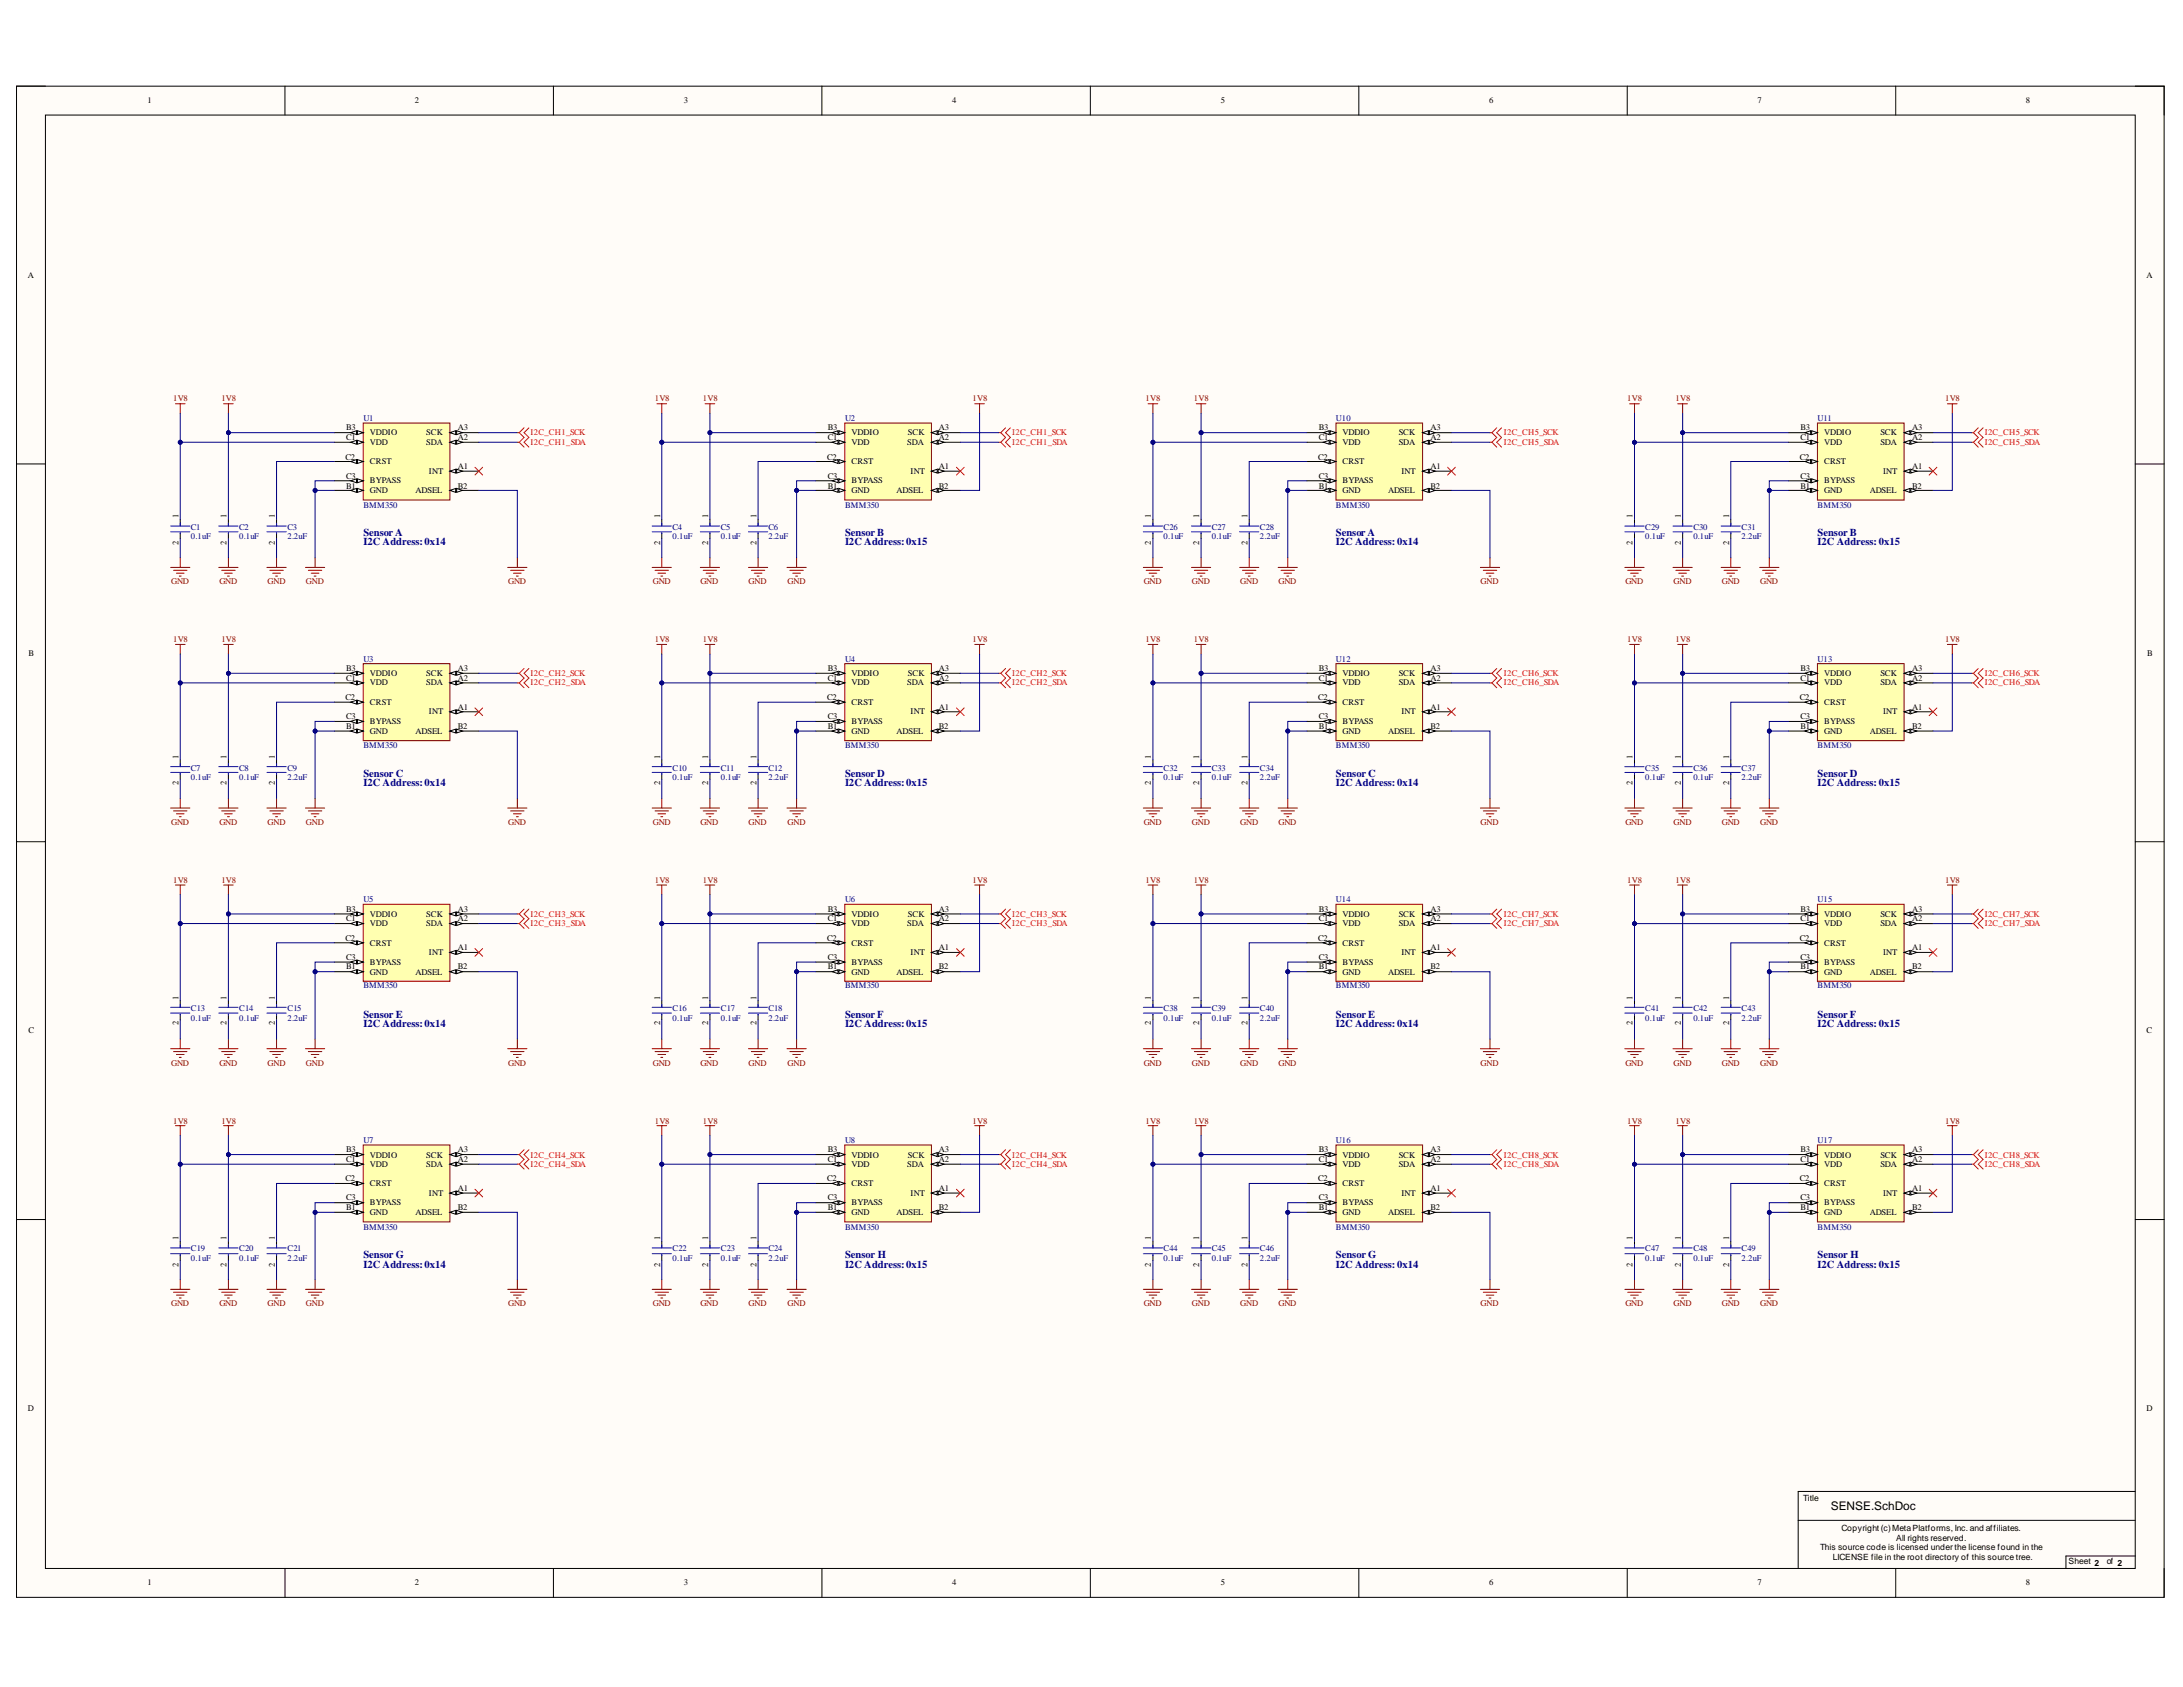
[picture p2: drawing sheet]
<svg xmlns="http://www.w3.org/2000/svg" width="279mm" height="216mm" viewBox="0 0 279 216" stroke-linecap="round" stroke-linejoin="round" font-family="sans-serif">
<defs><g id="words">
<text font-size="1.5" x="234.3" y="193.2">SENSE.SchDoc</text>
<g font-size="1.4" fill="#000080">
<text x="46.5" y="69.8">I2C Address:0x14</text>
<text x="46.5" y="68.6">Sensor A</text>
<text x="108.2" y="69.8">I2C Address:0x15</text>
<text x="108.2" y="68.6">Sensor B</text>
<text x="171" y="69.8">I2C Address:0x14</text>
<text x="171" y="68.6">Sensor A</text>
<text x="232.6" y="69.8">I2C Address:0x15</text>
<text x="232.6" y="68.6">Sensor B</text>
<text x="46.5" y="100.6">I2C Address:0x14</text>
<text x="46.5" y="99.4">Sensor C</text>
<text x="108.2" y="100.6">I2C Address:0x15</text>
<text x="108.2" y="99.4">Sensor D</text>
<text x="171" y="100.6">I2C Address:0x14</text>
<text x="171" y="99.4">Sensor C</text>
<text x="232.6" y="100.6">I2C Address:0x15</text>
<text x="232.6" y="99.4">Sensor D</text>
<text x="46.5" y="131.4">I2C Address:0x14</text>
<text x="46.5" y="130.2">Sensor E</text>
<text x="108.2" y="131.4">I2C Address:0x15</text>
<text x="108.2" y="130.2">Sensor F</text>
<text x="171" y="131.4">I2C Address:0x14</text>
<text x="171" y="130.2">Sensor E</text>
<text x="232.6" y="131.4">I2C Address:0x15</text>
<text x="232.6" y="130.2">Sensor F</text>
<text x="46.5" y="161">Sensor G</text>
<text x="108.2" y="161">Sensor H</text>
<text x="171" y="161">Sensor G</text>
<text x="232.6" y="161">Sensor H</text>
<text x="46.5" y="162.3">I2C Address:0x14</text>
<text x="108.2" y="162.3">I2C Address:0x15</text>
<text x="171" y="162.3">I2C Address:0x14</text>
<text x="232.6" y="162.3">I2C Address:0x15</text>
</g>
<g font-size="1.1">
<text x="18.9" y="13.2">1</text>
<text x="53.1" y="13.2">2</text>
<text x="87.5" y="13.2">3</text>
<text x="121.9" y="13.2">4</text>
<text x="156.3" y="13.2">5</text>
<text x="190.6" y="13.2">6</text>
<text x="224.9" y="13.2">7</text>
<text x="259.3" y="13.2">8</text>
<text x="3.6" y="35.6">A</text>
<text x="274.7" y="35.6">A</text>
<text x="44.2" y="58.8">C2</text>
<text x="44.3" y="55.1">B3</text>
<text x="44.3" y="56.4">C1</text>
<text x="47.4" y="55.7">VDDIO</text>
<text x="47.4" y="57">VDD</text>
<text x="47.4" y="59.4">CRST</text>
<text x="54.5" y="57">SDA</text>
<text x="54.5" y="55.7">SCK</text>
<text x="58.6" y="60">A1</text>
<text x="58.6" y="56.4">A2</text>
<text x="58.6" y="55.1">A3</text>
<text x="105.9" y="58.8">C2</text>
<text x="106" y="55.1">B3</text>
<text x="106" y="56.4">C1</text>
<text x="109" y="55.7">VDDIO</text>
<text x="109" y="57">VDD</text>
<text x="109" y="59.4">CRST</text>
<text x="116.1" y="57">SDA</text>
<text x="116.2" y="55.7">SCK</text>
<text x="120.2" y="60">A1</text>
<text x="120.2" y="56.4">A2</text>
<text x="120.2" y="55.1">A3</text>
<text x="168.7" y="58.8">C2</text>
<text x="168.8" y="55.1">B3</text>
<text x="168.8" y="56.4">C1</text>
<text x="171.8" y="55.7">VDDIO</text>
<text x="171.8" y="57">VDD</text>
<text x="171.8" y="59.4">CRST</text>
<text x="179" y="57">SDA</text>
<text x="179" y="55.7">SCK</text>
<text x="183.1" y="60">A1</text>
<text x="183.1" y="56.4">A2</text>
<text x="183.1" y="55.1">A3</text>
<text x="230.3" y="58.8">C2</text>
<text x="230.4" y="55.1">B3</text>
<text x="230.4" y="56.4">C1</text>
<text x="233.5" y="55.7">VDDIO</text>
<text x="233.5" y="57">VDD</text>
<text x="233.5" y="59.4">CRST</text>
<text x="240.7" y="57">SDA</text>
<text x="240.7" y="55.7">SCK</text>
<text x="244.7" y="60">A1</text>
<text x="244.7" y="56.4">A2</text>
<text x="244.7" y="55.1">A3</text>
<text x="44.3" y="62.5">B1</text>
<text x="44.3" y="61.3">C3</text>
<text x="47.4" y="63.1">GND</text>
<text x="47.4" y="61.9">BYPASS</text>
<text x="53.2" y="63.1">ADSEL</text>
<text x="54.9" y="60.7">INT</text>
<text x="58.6" y="62.5">B2</text>
<text x="106" y="62.5">B1</text>
<text x="106" y="61.3">C3</text>
<text x="109" y="63.1">GND</text>
<text x="109" y="61.9">BYPASS</text>
<text x="114.8" y="63.1">ADSEL</text>
<text x="116.5" y="60.7">INT</text>
<text x="120.2" y="62.5">B2</text>
<text x="168.8" y="62.5">B1</text>
<text x="168.8" y="61.3">C3</text>
<text x="171.8" y="63.1">GND</text>
<text x="171.8" y="61.9">BYPASS</text>
<text x="177.7" y="63.1">ADSEL</text>
<text x="179.4" y="60.7">INT</text>
<text x="183.1" y="62.5">B2</text>
<text x="230.4" y="62.5">B1</text>
<text x="230.4" y="61.3">C3</text>
<text x="233.5" y="63.1">GND</text>
<text x="233.5" y="61.9">BYPASS</text>
<text x="239.3" y="63.1">ADSEL</text>
<text x="241" y="60.7">INT</text>
<text x="244.7" y="62.5">B2</text>
<text x="22.8" y="69.7" transform="rotate(-90 22.8 69.7)">2</text>
<text x="22.8" y="66.3" transform="rotate(-90 22.8 66.3)">1</text>
<text x="29" y="69.7" transform="rotate(-90 29 69.7)">2</text>
<text x="29" y="66.3" transform="rotate(-90 29 66.3)">1</text>
<text x="35.2" y="69.7" transform="rotate(-90 35.2 69.7)">2</text>
<text x="35.2" y="66.3" transform="rotate(-90 35.2 66.3)">1</text>
<text x="84.5" y="69.7" transform="rotate(-90 84.5 69.7)">2</text>
<text x="84.5" y="66.3" transform="rotate(-90 84.5 66.3)">1</text>
<text x="90.7" y="69.7" transform="rotate(-90 90.7 69.7)">2</text>
<text x="90.7" y="66.3" transform="rotate(-90 90.7 66.3)">1</text>
<text x="96.8" y="69.7" transform="rotate(-90 96.8 69.7)">2</text>
<text x="96.8" y="66.3" transform="rotate(-90 96.8 66.3)">1</text>
<text x="147.3" y="69.7" transform="rotate(-90 147.3 69.7)">2</text>
<text x="147.3" y="66.3" transform="rotate(-90 147.3 66.3)">1</text>
<text x="153.5" y="69.7" transform="rotate(-90 153.5 69.7)">2</text>
<text x="153.5" y="66.3" transform="rotate(-90 153.5 66.3)">1</text>
<text x="159.7" y="69.7" transform="rotate(-90 159.7 69.7)">2</text>
<text x="159.7" y="66.3" transform="rotate(-90 159.7 66.3)">1</text>
<text x="209" y="69.7" transform="rotate(-90 209 69.7)">2</text>
<text x="209" y="66.3" transform="rotate(-90 209 66.3)">1</text>
<text x="215.1" y="69.7" transform="rotate(-90 215.1 69.7)">2</text>
<text x="215.1" y="66.3" transform="rotate(-90 215.1 66.3)">1</text>
<text x="221.3" y="69.7" transform="rotate(-90 221.3 69.7)">2</text>
<text x="221.3" y="66.3" transform="rotate(-90 221.3 66.3)">1</text>
<text x="3.6" y="83.9">B</text>
<text x="274.8" y="83.9">B</text>
<text x="44.2" y="89.6">C2</text>
<text x="44.3" y="85.9">B3</text>
<text x="44.3" y="87.1">C1</text>
<text x="47.4" y="86.5">VDDIO</text>
<text x="47.4" y="87.7">VDD</text>
<text x="54.5" y="87.7">SDA</text>
<text x="54.5" y="86.5">SCK</text>
<text x="58.6" y="87.1">A2</text>
<text x="58.6" y="85.9">A3</text>
<text x="105.9" y="89.6">C2</text>
<text x="106" y="85.9">B3</text>
<text x="106" y="87.1">C1</text>
<text x="109" y="86.5">VDDIO</text>
<text x="109" y="87.7">VDD</text>
<text x="116.1" y="87.7">SDA</text>
<text x="116.2" y="86.5">SCK</text>
<text x="120.2" y="87.1">A2</text>
<text x="120.2" y="85.9">A3</text>
<text x="168.7" y="89.6">C2</text>
<text x="168.8" y="85.9">B3</text>
<text x="168.8" y="87.1">C1</text>
<text x="171.8" y="86.5">VDDIO</text>
<text x="171.8" y="87.7">VDD</text>
<text x="179" y="87.7">SDA</text>
<text x="179" y="86.5">SCK</text>
<text x="183.1" y="87.1">A2</text>
<text x="183.1" y="85.9">A3</text>
<text x="230.3" y="89.6">C2</text>
<text x="230.4" y="85.9">B3</text>
<text x="230.4" y="87.1">C1</text>
<text x="233.5" y="86.5">VDDIO</text>
<text x="233.5" y="87.7">VDD</text>
<text x="240.7" y="87.7">SDA</text>
<text x="240.7" y="86.5">SCK</text>
<text x="244.7" y="87.1">A2</text>
<text x="244.7" y="85.9">A3</text>
<text x="44.3" y="93.3">B1</text>
<text x="44.3" y="92">C3</text>
<text x="47.4" y="93.9">GND</text>
<text x="47.4" y="90.2">CRST</text>
<text x="47.4" y="92.7">BYPASS</text>
<text x="53.2" y="93.9">ADSEL</text>
<text x="54.9" y="91.4">INT</text>
<text x="58.6" y="90.8">A1</text>
<text x="58.6" y="93.3">B2</text>
<text x="106" y="93.3">B1</text>
<text x="106" y="92">C3</text>
<text x="109" y="93.9">GND</text>
<text x="109" y="90.2">CRST</text>
<text x="109" y="92.7">BYPASS</text>
<text x="114.8" y="93.9">ADSEL</text>
<text x="116.5" y="91.4">INT</text>
<text x="120.2" y="90.8">A1</text>
<text x="120.2" y="93.3">B2</text>
<text x="168.8" y="93.3">B1</text>
<text x="168.8" y="92">C3</text>
<text x="171.8" y="93.9">GND</text>
<text x="171.8" y="90.2">CRST</text>
<text x="171.8" y="92.7">BYPASS</text>
<text x="177.7" y="93.9">ADSEL</text>
<text x="179.4" y="91.4">INT</text>
<text x="183.1" y="90.8">A1</text>
<text x="183.1" y="93.3">B2</text>
<text x="230.4" y="93.3">B1</text>
<text x="230.4" y="92">C3</text>
<text x="233.5" y="93.9">GND</text>
<text x="233.5" y="90.2">CRST</text>
<text x="233.5" y="92.7">BYPASS</text>
<text x="239.3" y="93.9">ADSEL</text>
<text x="241" y="91.4">INT</text>
<text x="244.7" y="90.8">A1</text>
<text x="244.7" y="93.3">B2</text>
<text x="22.8" y="100.5" transform="rotate(-90 22.8 100.5)">2</text>
<text x="22.8" y="97.1" transform="rotate(-90 22.8 97.1)">1</text>
<text x="29" y="100.5" transform="rotate(-90 29 100.5)">2</text>
<text x="29" y="97.1" transform="rotate(-90 29 97.1)">1</text>
<text x="35.2" y="100.5" transform="rotate(-90 35.2 100.5)">2</text>
<text x="35.2" y="97.1" transform="rotate(-90 35.2 97.1)">1</text>
<text x="84.5" y="100.5" transform="rotate(-90 84.5 100.5)">2</text>
<text x="84.5" y="97.1" transform="rotate(-90 84.5 97.1)">1</text>
<text x="90.7" y="100.5" transform="rotate(-90 90.7 100.5)">2</text>
<text x="90.7" y="97.1" transform="rotate(-90 90.7 97.1)">1</text>
<text x="96.8" y="100.5" transform="rotate(-90 96.8 100.5)">2</text>
<text x="96.8" y="97.1" transform="rotate(-90 96.8 97.1)">1</text>
<text x="147.3" y="100.5" transform="rotate(-90 147.3 100.5)">2</text>
<text x="147.3" y="97.1" transform="rotate(-90 147.3 97.1)">1</text>
<text x="153.5" y="100.5" transform="rotate(-90 153.5 100.5)">2</text>
<text x="153.5" y="97.1" transform="rotate(-90 153.5 97.1)">1</text>
<text x="159.7" y="100.5" transform="rotate(-90 159.7 100.5)">2</text>
<text x="159.7" y="97.1" transform="rotate(-90 159.7 97.1)">1</text>
<text x="209" y="100.5" transform="rotate(-90 209 100.5)">2</text>
<text x="209" y="97.1" transform="rotate(-90 209 97.1)">1</text>
<text x="215.1" y="100.5" transform="rotate(-90 215.1 100.5)">2</text>
<text x="215.1" y="97.1" transform="rotate(-90 215.1 97.1)">1</text>
<text x="221.3" y="100.5" transform="rotate(-90 221.3 100.5)">2</text>
<text x="221.3" y="97.1" transform="rotate(-90 221.3 97.1)">1</text>
<text x="44.3" y="116.7">B3</text>
<text x="44.3" y="117.9">C1</text>
<text x="47.4" y="117.3">VDDIO</text>
<text x="47.4" y="118.6">VDD</text>
<text x="54.5" y="118.6">SDA</text>
<text x="54.5" y="117.3">SCK</text>
<text x="58.6" y="117.9">A2</text>
<text x="58.6" y="116.7">A3</text>
<text x="106" y="116.7">B3</text>
<text x="106" y="117.9">C1</text>
<text x="109" y="117.3">VDDIO</text>
<text x="109" y="118.6">VDD</text>
<text x="116.1" y="118.6">SDA</text>
<text x="116.2" y="117.3">SCK</text>
<text x="120.2" y="117.9">A2</text>
<text x="120.2" y="116.7">A3</text>
<text x="168.8" y="116.7">B3</text>
<text x="168.8" y="117.9">C1</text>
<text x="171.8" y="117.3">VDDIO</text>
<text x="171.8" y="118.6">VDD</text>
<text x="179" y="118.6">SDA</text>
<text x="179" y="117.3">SCK</text>
<text x="183.1" y="117.9">A2</text>
<text x="183.1" y="116.7">A3</text>
<text x="230.4" y="116.7">B3</text>
<text x="230.4" y="117.9">C1</text>
<text x="233.5" y="117.3">VDDIO</text>
<text x="233.5" y="118.6">VDD</text>
<text x="240.7" y="118.6">SDA</text>
<text x="240.7" y="117.3">SCK</text>
<text x="244.7" y="117.9">A2</text>
<text x="244.7" y="116.7">A3</text>
<text x="44.2" y="120.4">C2</text>
<text x="44.3" y="124.1">B1</text>
<text x="44.3" y="122.9">C3</text>
<text x="47.4" y="124.7">GND</text>
<text x="47.4" y="121">CRST</text>
<text x="47.4" y="123.5">BYPASS</text>
<text x="53.2" y="124.7">ADSEL</text>
<text x="54.9" y="122.2">INT</text>
<text x="58.6" y="121.6">A1</text>
<text x="58.6" y="124.1">B2</text>
<text x="105.9" y="120.4">C2</text>
<text x="106" y="124.1">B1</text>
<text x="106" y="122.9">C3</text>
<text x="109" y="124.7">GND</text>
<text x="109" y="121">CRST</text>
<text x="109" y="123.5">BYPASS</text>
<text x="114.8" y="124.7">ADSEL</text>
<text x="116.5" y="122.2">INT</text>
<text x="120.2" y="121.6">A1</text>
<text x="120.2" y="124.1">B2</text>
<text x="168.7" y="120.4">C2</text>
<text x="168.8" y="124.1">B1</text>
<text x="168.8" y="122.9">C3</text>
<text x="171.8" y="124.7">GND</text>
<text x="171.8" y="121">CRST</text>
<text x="171.8" y="123.5">BYPASS</text>
<text x="177.7" y="124.7">ADSEL</text>
<text x="179.4" y="122.2">INT</text>
<text x="183.1" y="121.6">A1</text>
<text x="183.1" y="124.1">B2</text>
<text x="230.3" y="120.4">C2</text>
<text x="230.4" y="124.1">B1</text>
<text x="230.4" y="122.9">C3</text>
<text x="233.5" y="124.7">GND</text>
<text x="233.5" y="121">CRST</text>
<text x="233.5" y="123.5">BYPASS</text>
<text x="239.3" y="124.7">ADSEL</text>
<text x="241" y="122.2">INT</text>
<text x="244.7" y="121.6">A1</text>
<text x="244.7" y="124.1">B2</text>
<text x="22.8" y="131.2" transform="rotate(-90 22.8 131.2)">2</text>
<text x="22.8" y="127.9" transform="rotate(-90 22.8 127.9)">1</text>
<text x="29" y="131.2" transform="rotate(-90 29 131.2)">2</text>
<text x="29" y="127.9" transform="rotate(-90 29 127.9)">1</text>
<text x="35.2" y="131.2" transform="rotate(-90 35.2 131.2)">2</text>
<text x="35.2" y="127.9" transform="rotate(-90 35.2 127.9)">1</text>
<text x="84.5" y="131.2" transform="rotate(-90 84.5 131.2)">2</text>
<text x="84.5" y="127.9" transform="rotate(-90 84.5 127.9)">1</text>
<text x="90.7" y="131.2" transform="rotate(-90 90.7 131.2)">2</text>
<text x="90.7" y="127.9" transform="rotate(-90 90.7 127.9)">1</text>
<text x="96.8" y="131.2" transform="rotate(-90 96.8 131.2)">2</text>
<text x="96.8" y="127.9" transform="rotate(-90 96.8 127.9)">1</text>
<text x="147.3" y="131.2" transform="rotate(-90 147.3 131.2)">2</text>
<text x="147.3" y="127.9" transform="rotate(-90 147.3 127.9)">1</text>
<text x="153.5" y="131.2" transform="rotate(-90 153.5 131.2)">2</text>
<text x="153.5" y="127.9" transform="rotate(-90 153.5 127.9)">1</text>
<text x="159.7" y="131.2" transform="rotate(-90 159.7 131.2)">2</text>
<text x="159.7" y="127.9" transform="rotate(-90 159.7 127.9)">1</text>
<text x="209" y="131.2" transform="rotate(-90 209 131.2)">2</text>
<text x="209" y="127.9" transform="rotate(-90 209 127.9)">1</text>
<text x="215.1" y="131.2" transform="rotate(-90 215.1 131.2)">2</text>
<text x="215.1" y="127.9" transform="rotate(-90 215.1 127.9)">1</text>
<text x="221.3" y="131.2" transform="rotate(-90 221.3 131.2)">2</text>
<text x="221.3" y="127.9" transform="rotate(-90 221.3 127.9)">1</text>
<text x="3.6" y="132.3">C</text>
<text x="274.7" y="132.3">C</text>
<text x="44.3" y="147.5">B3</text>
<text x="44.3" y="148.7">C1</text>
<text x="47.4" y="148.1">VDDIO</text>
<text x="47.4" y="149.3">VDD</text>
<text x="54.5" y="149.3">SDA</text>
<text x="54.5" y="148.1">SCK</text>
<text x="58.6" y="148.7">A2</text>
<text x="58.6" y="147.5">A3</text>
<text x="106" y="147.5">B3</text>
<text x="106" y="148.7">C1</text>
<text x="109" y="148.1">VDDIO</text>
<text x="109" y="149.3">VDD</text>
<text x="116.1" y="149.3">SDA</text>
<text x="116.2" y="148.1">SCK</text>
<text x="120.2" y="148.7">A2</text>
<text x="120.2" y="147.5">A3</text>
<text x="168.8" y="147.5">B3</text>
<text x="168.8" y="148.7">C1</text>
<text x="171.8" y="148.1">VDDIO</text>
<text x="171.8" y="149.3">VDD</text>
<text x="179" y="149.3">SDA</text>
<text x="179" y="148.1">SCK</text>
<text x="183.1" y="148.7">A2</text>
<text x="183.1" y="147.5">A3</text>
<text x="230.4" y="147.5">B3</text>
<text x="230.4" y="148.7">C1</text>
<text x="233.5" y="148.1">VDDIO</text>
<text x="233.5" y="149.3">VDD</text>
<text x="240.7" y="149.3">SDA</text>
<text x="240.7" y="148.1">SCK</text>
<text x="244.7" y="148.7">A2</text>
<text x="244.7" y="147.5">A3</text>
<text x="44.2" y="151.2">C2</text>
<text x="44.3" y="154.9">B1</text>
<text x="44.3" y="153.6">C3</text>
<text x="47.4" y="155.5">GND</text>
<text x="47.4" y="151.8">CRST</text>
<text x="47.4" y="154.2">BYPASS</text>
<text x="53.2" y="155.5">ADSEL</text>
<text x="54.9" y="153">INT</text>
<text x="58.6" y="152.5">A1</text>
<text x="58.6" y="154.9">B2</text>
<text x="105.9" y="151.2">C2</text>
<text x="106" y="154.9">B1</text>
<text x="106" y="153.6">C3</text>
<text x="109" y="155.5">GND</text>
<text x="109" y="151.8">CRST</text>
<text x="109" y="154.2">BYPASS</text>
<text x="114.8" y="155.5">ADSEL</text>
<text x="116.5" y="153">INT</text>
<text x="120.2" y="152.5">A1</text>
<text x="120.2" y="154.9">B2</text>
<text x="168.7" y="151.2">C2</text>
<text x="168.8" y="154.9">B1</text>
<text x="168.8" y="153.6">C3</text>
<text x="171.8" y="155.5">GND</text>
<text x="171.8" y="151.8">CRST</text>
<text x="171.8" y="154.2">BYPASS</text>
<text x="177.7" y="155.5">ADSEL</text>
<text x="179.4" y="153">INT</text>
<text x="183.1" y="152.5">A1</text>
<text x="183.1" y="154.9">B2</text>
<text x="230.3" y="151.2">C2</text>
<text x="230.4" y="154.9">B1</text>
<text x="230.4" y="153.6">C3</text>
<text x="233.5" y="155.5">GND</text>
<text x="233.5" y="151.8">CRST</text>
<text x="233.5" y="154.2">BYPASS</text>
<text x="239.3" y="155.5">ADSEL</text>
<text x="241" y="153">INT</text>
<text x="244.7" y="152.5">A1</text>
<text x="244.7" y="154.9">B2</text>
<text x="22.8" y="158.7" transform="rotate(-90 22.8 158.7)">1</text>
<text x="29" y="158.7" transform="rotate(-90 29 158.7)">1</text>
<text x="35.2" y="158.7" transform="rotate(-90 35.2 158.7)">1</text>
<text x="84.5" y="158.7" transform="rotate(-90 84.5 158.7)">1</text>
<text x="90.7" y="158.7" transform="rotate(-90 90.7 158.7)">1</text>
<text x="96.8" y="158.7" transform="rotate(-90 96.8 158.7)">1</text>
<text x="147.3" y="158.7" transform="rotate(-90 147.3 158.7)">1</text>
<text x="153.5" y="158.7" transform="rotate(-90 153.5 158.7)">1</text>
<text x="159.7" y="158.7" transform="rotate(-90 159.7 158.7)">1</text>
<text x="209" y="158.7" transform="rotate(-90 209 158.7)">1</text>
<text x="215.1" y="158.7" transform="rotate(-90 215.1 158.7)">1</text>
<text x="221.3" y="158.7" transform="rotate(-90 221.3 158.7)">1</text>
<text x="22.8" y="162.1" transform="rotate(-90 22.8 162.1)">2</text>
<text x="29" y="162.1" transform="rotate(-90 29 162.1)">2</text>
<text x="35.2" y="162.1" transform="rotate(-90 35.2 162.1)">2</text>
<text x="84.5" y="162.1" transform="rotate(-90 84.5 162.1)">2</text>
<text x="90.7" y="162.1" transform="rotate(-90 90.7 162.1)">2</text>
<text x="96.8" y="162.1" transform="rotate(-90 96.8 162.1)">2</text>
<text x="147.3" y="162.1" transform="rotate(-90 147.3 162.1)">2</text>
<text x="153.5" y="162.1" transform="rotate(-90 153.5 162.1)">2</text>
<text x="159.7" y="162.1" transform="rotate(-90 159.7 162.1)">2</text>
<text x="209" y="162.1" transform="rotate(-90 209 162.1)">2</text>
<text x="215.1" y="162.1" transform="rotate(-90 215.1 162.1)">2</text>
<text x="221.3" y="162.1" transform="rotate(-90 221.3 162.1)">2</text>
<text x="3.6" y="180.6">D</text>
<text x="274.7" y="180.6">D</text>
<text x="230.8" y="192.1">Title</text>
<text x="235.7" y="195.9">Copyright (c)MetaPlatforms, Inc. and affiliates.</text>
<text x="242.7" y="197.2">All rights reserved.</text>
<text x="18.9" y="202.9">1</text>
<text x="53.1" y="202.9">2</text>
<text x="87.5" y="202.9">3</text>
<text x="121.9" y="202.9">4</text>
<text x="156.3" y="202.9">5</text>
<text x="190.6" y="202.9">6</text>
<text x="224.9" y="202.9">7</text>
<text x="233" y="198.3">This source code is licensed under the license found in the</text>
<text x="234.6" y="199.6">LICENSE file in the root directory of this source tree.</text>
<text x="259.3" y="202.9">8</text>
<text x="264.8" y="200.2">Sheet 2</text>
<text x="269.7" y="200.2">of 2</text>
</g>
<g font-size="1.1" fill="#800000">
<text x="22.2" y="51.4">1V8</text>
<text x="28.3" y="51.4">1V8</text>
<text x="83.8" y="51.4">1V8</text>
<text x="90" y="51.4">1V8</text>
<text x="124.5" y="51.4">1V8</text>
<text x="146.6" y="51.4">1V8</text>
<text x="152.8" y="51.4">1V8</text>
<text x="208.3" y="51.4">1V8</text>
<text x="214.5" y="51.4">1V8</text>
<text x="249" y="51.4">1V8</text>
<text x="21.9" y="74.8">GND</text>
<text x="28.1" y="74.8">GND</text>
<text x="34.2" y="74.8">GND</text>
<text x="39.2" y="74.8">GND</text>
<text x="65" y="74.8">GND</text>
<text x="83.5" y="74.8">GND</text>
<text x="89.6" y="74.8">GND</text>
<text x="95.8" y="74.8">GND</text>
<text x="100.8" y="74.8">GND</text>
<text x="146.4" y="74.8">GND</text>
<text x="152.6" y="74.8">GND</text>
<text x="158.7" y="74.8">GND</text>
<text x="163.6" y="74.8">GND</text>
<text x="189.5" y="74.8">GND</text>
<text x="208" y="74.8">GND</text>
<text x="214.2" y="74.8">GND</text>
<text x="220.4" y="74.8">GND</text>
<text x="225.3" y="74.8">GND</text>
<text x="22.2" y="82.2">1V8</text>
<text x="28.3" y="82.2">1V8</text>
<text x="83.8" y="82.2">1V8</text>
<text x="90" y="82.2">1V8</text>
<text x="124.5" y="82.2">1V8</text>
<text x="146.6" y="82.2">1V8</text>
<text x="152.8" y="82.2">1V8</text>
<text x="208.3" y="82.2">1V8</text>
<text x="214.5" y="82.2">1V8</text>
<text x="249" y="82.2">1V8</text>
<text x="21.9" y="105.6">GND</text>
<text x="28.1" y="105.6">GND</text>
<text x="34.2" y="105.6">GND</text>
<text x="39.2" y="105.6">GND</text>
<text x="65" y="105.6">GND</text>
<text x="83.5" y="105.6">GND</text>
<text x="89.6" y="105.6">GND</text>
<text x="95.8" y="105.6">GND</text>
<text x="100.8" y="105.6">GND</text>
<text x="146.4" y="105.6">GND</text>
<text x="152.6" y="105.6">GND</text>
<text x="158.7" y="105.6">GND</text>
<text x="163.6" y="105.6">GND</text>
<text x="189.5" y="105.6">GND</text>
<text x="208" y="105.6">GND</text>
<text x="214.2" y="105.6">GND</text>
<text x="220.4" y="105.6">GND</text>
<text x="225.3" y="105.6">GND</text>
<text x="22.2" y="113">1V8</text>
<text x="28.3" y="113">1V8</text>
<text x="83.8" y="113">1V8</text>
<text x="90" y="113">1V8</text>
<text x="124.5" y="113">1V8</text>
<text x="146.6" y="113">1V8</text>
<text x="152.8" y="113">1V8</text>
<text x="208.3" y="113">1V8</text>
<text x="214.5" y="113">1V8</text>
<text x="249" y="113">1V8</text>
<text x="21.9" y="136.4">GND</text>
<text x="28.1" y="136.4">GND</text>
<text x="34.2" y="136.4">GND</text>
<text x="39.2" y="136.4">GND</text>
<text x="65" y="136.4">GND</text>
<text x="83.5" y="136.4">GND</text>
<text x="89.6" y="136.4">GND</text>
<text x="95.8" y="136.4">GND</text>
<text x="100.8" y="136.4">GND</text>
<text x="146.4" y="136.4">GND</text>
<text x="152.6" y="136.4">GND</text>
<text x="158.7" y="136.4">GND</text>
<text x="163.6" y="136.4">GND</text>
<text x="189.5" y="136.4">GND</text>
<text x="208" y="136.4">GND</text>
<text x="214.2" y="136.4">GND</text>
<text x="220.4" y="136.4">GND</text>
<text x="225.3" y="136.4">GND</text>
<text x="22.2" y="143.8">1V8</text>
<text x="28.3" y="143.8">1V8</text>
<text x="83.8" y="143.8">1V8</text>
<text x="90" y="143.8">1V8</text>
<text x="124.5" y="143.8">1V8</text>
<text x="146.6" y="143.8">1V8</text>
<text x="152.8" y="143.8">1V8</text>
<text x="208.3" y="143.8">1V8</text>
<text x="214.5" y="143.8">1V8</text>
<text x="249" y="143.8">1V8</text>
<text x="21.9" y="167.2">GND</text>
<text x="28.1" y="167.2">GND</text>
<text x="34.2" y="167.2">GND</text>
<text x="39.2" y="167.2">GND</text>
<text x="65" y="167.2">GND</text>
<text x="83.5" y="167.2">GND</text>
<text x="89.6" y="167.2">GND</text>
<text x="95.8" y="167.2">GND</text>
<text x="100.8" y="167.2">GND</text>
<text x="146.4" y="167.2">GND</text>
<text x="152.6" y="167.2">GND</text>
<text x="158.7" y="167.2">GND</text>
<text x="163.6" y="167.2">GND</text>
<text x="189.5" y="167.2">GND</text>
<text x="208" y="167.2">GND</text>
<text x="214.2" y="167.2">GND</text>
<text x="220.4" y="167.2">GND</text>
<text x="225.3" y="167.2">GND</text>
</g>
<g font-size="1.1" fill="#000080">
<text x="46.5" y="53.8">U1</text>
<text x="108.2" y="53.8">U2</text>
<text x="171" y="53.8">U10</text>
<text x="232.6" y="53.8">U11</text>
<text x="46.5" y="65">BMM350</text>
<text x="108.2" y="65">BMM350</text>
<text x="171" y="65">BMM350</text>
<text x="232.6" y="65">BMM350</text>
<text x="24.4" y="67.8">C1</text>
<text x="24.4" y="69">0.1uF</text>
<text x="30.6" y="67.8">C2</text>
<text x="30.6" y="69">0.1uF</text>
<text x="36.8" y="67.8">C3</text>
<text x="36.8" y="69">2.2uF</text>
<text x="86.1" y="67.8">C4</text>
<text x="86.1" y="69">0.1uF</text>
<text x="92.3" y="67.8">C5</text>
<text x="92.3" y="69">0.1uF</text>
<text x="98.3" y="67.8">C6</text>
<text x="98.3" y="69">2.2uF</text>
<text x="148.9" y="67.8">C26</text>
<text x="148.9" y="69">0.1uF</text>
<text x="155.1" y="67.8">C27</text>
<text x="155.1" y="69">0.1uF</text>
<text x="161.3" y="67.8">C28</text>
<text x="161.3" y="69">2.2uF</text>
<text x="210.6" y="67.8">C29</text>
<text x="210.6" y="69">0.1uF</text>
<text x="216.7" y="67.8">C30</text>
<text x="216.7" y="69">0.1uF</text>
<text x="222.9" y="67.8">C31</text>
<text x="222.9" y="69">2.2uF</text>
<text x="46.5" y="84.7">U3</text>
<text x="108.2" y="84.7">U4</text>
<text x="171" y="84.7">U12</text>
<text x="232.6" y="84.7">U13</text>
<text x="46.5" y="95.7">BMM350</text>
<text x="108.2" y="95.7">BMM350</text>
<text x="171" y="95.7">BMM350</text>
<text x="232.6" y="95.7">BMM350</text>
<text x="24.4" y="98.6">C7</text>
<text x="24.4" y="99.8">0.1uF</text>
<text x="30.6" y="98.6">C8</text>
<text x="30.6" y="99.8">0.1uF</text>
<text x="36.8" y="98.6">C9</text>
<text x="36.8" y="99.8">2.2uF</text>
<text x="86.1" y="98.6">C10</text>
<text x="86.1" y="99.8">0.1uF</text>
<text x="92.3" y="98.6">C11</text>
<text x="92.3" y="99.8">0.1uF</text>
<text x="98.3" y="98.6">C12</text>
<text x="98.3" y="99.8">2.2uF</text>
<text x="148.9" y="98.6">C32</text>
<text x="148.9" y="99.8">0.1uF</text>
<text x="155.1" y="98.6">C33</text>
<text x="155.1" y="99.8">0.1uF</text>
<text x="161.3" y="98.6">C34</text>
<text x="161.3" y="99.8">2.2uF</text>
<text x="210.6" y="98.6">C35</text>
<text x="210.6" y="99.8">0.1uF</text>
<text x="216.7" y="98.6">C36</text>
<text x="216.7" y="99.8">0.1uF</text>
<text x="222.9" y="98.6">C37</text>
<text x="222.9" y="99.8">2.2uF</text>
<text x="46.5" y="115.4">U5</text>
<text x="108.2" y="115.4">U6</text>
<text x="171" y="115.4">U14</text>
<text x="232.6" y="115.4">U15</text>
<text x="24.4" y="129.4">C13</text>
<text x="24.4" y="130.6">0.1uF</text>
<text x="30.6" y="129.4">C14</text>
<text x="30.6" y="130.6">0.1uF</text>
<text x="36.8" y="129.4">C15</text>
<text x="36.8" y="130.6">2.2uF</text>
<text x="46.5" y="126.5">BMM350</text>
<text x="86.1" y="129.4">C16</text>
<text x="86.1" y="130.6">0.1uF</text>
<text x="92.3" y="129.4">C17</text>
<text x="92.3" y="130.6">0.1uF</text>
<text x="98.3" y="129.4">C18</text>
<text x="98.3" y="130.6">2.2uF</text>
<text x="108.2" y="126.5">BMM350</text>
<text x="148.9" y="129.4">C38</text>
<text x="148.9" y="130.6">0.1uF</text>
<text x="155.1" y="129.4">C39</text>
<text x="155.1" y="130.6">0.1uF</text>
<text x="161.3" y="129.4">C40</text>
<text x="161.3" y="130.6">2.2uF</text>
<text x="171" y="126.5">BMM350</text>
<text x="210.6" y="129.4">C41</text>
<text x="210.6" y="130.6">0.1uF</text>
<text x="216.7" y="129.4">C42</text>
<text x="216.7" y="130.6">0.1uF</text>
<text x="222.9" y="129.4">C43</text>
<text x="222.9" y="130.6">2.2uF</text>
<text x="232.6" y="126.5">BMM350</text>
<text x="46.5" y="146.3">U7</text>
<text x="108.2" y="146.3">U8</text>
<text x="171" y="146.3">U16</text>
<text x="232.6" y="146.3">U17</text>
<text x="24.4" y="160.1">C19</text>
<text x="24.4" y="161.4">0.1uF</text>
<text x="30.6" y="160.1">C20</text>
<text x="30.6" y="161.4">0.1uF</text>
<text x="36.8" y="160.1">C21</text>
<text x="36.8" y="161.4">2.2uF</text>
<text x="46.5" y="157.4">BMM350</text>
<text x="86.1" y="160.1">C22</text>
<text x="86.1" y="161.4">0.1uF</text>
<text x="92.3" y="160.1">C23</text>
<text x="92.3" y="161.4">0.1uF</text>
<text x="98.3" y="160.1">C24</text>
<text x="98.3" y="161.4">2.2uF</text>
<text x="108.2" y="157.4">BMM350</text>
<text x="148.9" y="160.1">C44</text>
<text x="148.9" y="161.4">0.1uF</text>
<text x="155.1" y="160.1">C45</text>
<text x="155.1" y="161.4">0.1uF</text>
<text x="161.3" y="160.1">C46</text>
<text x="161.3" y="161.4">2.2uF</text>
<text x="171" y="157.4">BMM350</text>
<text x="210.6" y="160.1">C47</text>
<text x="210.6" y="161.4">0.1uF</text>
<text x="216.7" y="160.1">C48</text>
<text x="216.7" y="161.4">0.1uF</text>
<text x="222.9" y="160.1">C49</text>
<text x="222.9" y="161.4">2.2uF</text>
<text x="232.6" y="157.4">BMM350</text>
</g>
<g font-size="1.1" fill="#f00">
<text x="67.9" y="55.7">I2C_CH1_SCK</text>
<text x="67.9" y="57">I2C_CH1_SDA</text>
<text x="129.6" y="55.7">I2C_CH1_SCK</text>
<text x="129.6" y="57">I2C_CH1_SDA</text>
<text x="192.5" y="55.7">I2C_CH5_SCK</text>
<text x="192.5" y="57">I2C_CH5_SDA</text>
<text x="254" y="55.7">I2C_CH5_SCK</text>
<text x="254" y="57">I2C_CH5_SDA</text>
<text x="67.9" y="86.5">I2C_CH2_SCK</text>
<text x="67.9" y="87.7">I2C_CH2_SDA</text>
<text x="129.6" y="86.5">I2C_CH2_SCK</text>
<text x="129.6" y="87.7">I2C_CH2_SDA</text>
<text x="192.5" y="86.5">I2C_CH6_SCK</text>
<text x="192.5" y="87.7">I2C_CH6_SDA</text>
<text x="254" y="86.5">I2C_CH6_SCK</text>
<text x="254" y="87.7">I2C_CH6_SDA</text>
<text x="67.9" y="117.3">I2C_CH3_SCK</text>
<text x="67.9" y="118.6">I2C_CH3_SDA</text>
<text x="129.6" y="117.3">I2C_CH3_SCK</text>
<text x="129.6" y="118.6">I2C_CH3_SDA</text>
<text x="192.5" y="117.3">I2C_CH7_SCK</text>
<text x="192.5" y="118.6">I2C_CH7_SDA</text>
<text x="254" y="117.3">I2C_CH7_SCK</text>
<text x="254" y="118.6">I2C_CH7_SDA</text>
<text x="67.9" y="148.1">I2C_CH4_SCK</text>
<text x="67.9" y="149.3">I2C_CH4_SDA</text>
<text x="129.6" y="148.1">I2C_CH4_SCK</text>
<text x="129.6" y="149.3">I2C_CH4_SDA</text>
<text x="192.5" y="148.1">I2C_CH8_SCK</text>
<text x="192.5" y="149.3">I2C_CH8_SDA</text>
<text x="254" y="148.1">I2C_CH8_SCK</text>
<text x="254" y="149.3">I2C_CH8_SDA</text>
</g>
</g></defs>
<path d="M2.1 11h274.9v193.4h-274.9z" fill-rule="evenodd" fill="#fffcf8"/>
<path d="M2.1 11h274.9v193.4h-274.9z" fill="none" stroke="#000" stroke-width=".13"/>
<path d="M5.8 14.7h267.5v186h-267.5z" fill-rule="evenodd" fill="#fffcf8"/>
<g fill="none" stroke="#000" stroke-width=".13">
<path d="M2.1 11h3.7M5.8 14.7h267.5v186h-267.5zM36.5 11v3.7M70.8 11v3.7M105.2 11v3.7M139.5 11v3.7M173.9 11v3.7M208.3 11v3.7M242.6 11v3.7M273.3 11h3.7v3.7M2.1 59.4h3.7M273.3 59.4h3.7"/>
<path d="M2.1 107.7h3.7M273.3 107.7h3.7M2.1 156.1h3.7M273.3 156.1h3.7M36.5 200.7v3.7M70.8 200.7v3.7M105.2 200.7v3.7M139.5 200.7v3.7M173.9 200.7v3.7M208.3 200.7v3.7M242.6 200.7v3.7M277 200.7v3.7"/>
</g>
<path d="M46.5 54.1h11.1v9.9h-11.1z" fill-rule="evenodd" fill="#ffffb0"/>
<path d="M46.5 54.1h11.1v9.9h-11.1z" fill="none" stroke="#800000" stroke-width=".13"/>
<path d="M57.6 60.3h3.7" fill="none" stroke="#000" stroke-width=".13"/>
<path d="M57.6 60.3l.7-.2v.4z" fill="#f8fcff"/>
<path d="M57.6 60.3l.7-.2v.4z" fill="none" stroke="#000" stroke-width=".13"/>
<path d="M58.4 60.1l.8 .2-.8 .2z" fill="#f8fcff"/>
<path d="M57.6 56.6h3.7M58.4 60.1l.8 .2-.8 .2z" fill="none" stroke="#000" stroke-width=".13"/>
<path d="M57.6 56.6l.7-.2v.5z" fill="#f8fcff"/>
<path d="M57.6 56.6l.7-.2v.5z" fill="none" stroke="#000" stroke-width=".13"/>
<path d="M58.4 56.4l.8 .2-.8 .3z" fill="#f8fcff"/>
<path d="M57.6 55.4h3.7M58.4 56.4l.8 .2-.8 .3z" fill="none" stroke="#000" stroke-width=".13"/>
<path d="M57.6 55.4l.7-.3v.5z" fill="#f8fcff"/>
<path d="M57.6 55.4l.7-.3v.5z" fill="none" stroke="#000" stroke-width=".13"/>
<path d="M58.4 55.1l.8 .3-.8 .2z" fill="#f8fcff"/>
<path d="M58.4 55.1l.8 .3-.8 .2zM42.8 62.8h3.7" fill="none" stroke="#000" stroke-width=".13"/>
<path d="M45.7 62.5l.8 .3-.8 .2z" fill="#f8fcff"/>
<path d="M45.7 62.5l.8 .3-.8 .2z" fill="none" stroke="#000" stroke-width=".13"/>
<path d="M44.9 62.8l.7-.3v.5z" fill="#f8fcff"/>
<path d="M44.9 62.8l.7-.3v.5zM57.6 62.8h3.7" fill="none" stroke="#000" stroke-width=".13"/>
<path d="M57.6 62.8l.7-.3v.5z" fill="#f8fcff"/>
<path d="M57.6 62.8l.7-.3v.5z" fill="none" stroke="#000" stroke-width=".13"/>
<path d="M58.4 62.5l.8 .3-.8 .2z" fill="#f8fcff"/>
<path d="M42.8 55.4h3.7M58.4 62.5l.8 .3-.8 .2z" fill="none" stroke="#000" stroke-width=".13"/>
<path d="M45.7 55.1l.8 .3-.8 .2z" fill="#f8fcff"/>
<path d="M45.7 55.1l.8 .3-.8 .2z" fill="none" stroke="#000" stroke-width=".13"/>
<path d="M44.9 55.4l.7-.3v.5z" fill="#f8fcff"/>
<path d="M42.8 56.6h3.7M44.9 55.4l.7-.3v.5z" fill="none" stroke="#000" stroke-width=".13"/>
<path d="M45.7 56.4l.8 .2-.8 .3z" fill="#f8fcff"/>
<path d="M45.7 56.4l.8 .2-.8 .3z" fill="none" stroke="#000" stroke-width=".13"/>
<path d="M44.9 56.6l.7-.2v.5z" fill="#f8fcff"/>
<path d="M42.8 59.1h3.7M44.9 56.6l.7-.2v.5z" fill="none" stroke="#000" stroke-width=".13"/>
<path d="M45.7 58.8l.8 .3-.8 .2z" fill="#f8fcff"/>
<path d="M45.7 58.8l.8 .3-.8 .2z" fill="none" stroke="#000" stroke-width=".13"/>
<path d="M44.9 59.1l.7-.3v.5z" fill="#f8fcff"/>
<path d="M44.9 59.1l.7-.3v.5zM42.8 61.5h3.7" fill="none" stroke="#000" stroke-width=".13"/>
<path d="M45.7 61.3l.8 .2-.8 .3z" fill="#f8fcff"/>
<path d="M45.7 61.3l.8 .2-.8 .3z" fill="none" stroke="#000" stroke-width=".13"/>
<path d="M44.9 61.5l.7-.2v.5z" fill="#f8fcff"/>
<path d="M44.9 61.5l.7-.2v.5z" fill="none" stroke="#000" stroke-width=".13"/>
<g fill="none" stroke="#800000" stroke-width=".13">
<path d="M22.5 51.7h1.2M23.1 51.7v1.2M21.8 72.6h2.5M22.2 73h1.7M22.6 73.4h1M22.9 73.7h.3M23.1 71.4v1.2M28 72.6h2.5M28.4 73h1.7M28.7 73.4h1M29.1 73.7h.3M29.2 71.4v1.2"/>
<path d="M34.2 72.6h2.4M34.5 73h1.8M34.9 73.4h1M35.3 73.7h.2M35.4 71.4v1.2M39.1 72.6h2.5M39.5 73h1.7M39.8 73.4h1M40.2 73.7h.2M40.3 71.4v1.2M65 72.6h2.4M65.3 73h1.8"/>
<path d="M65.7 73.4h1M66.1 73.7h.2M66.2 71.4v1.2"/>
</g>
<path d="M66.2 55.4h.3M66.5 55.4l.6 .6M67.1 54.8l-.6 .6M67.7 54.8l-.6 .6 .6 .6" fill="none" stroke="#f00" stroke-width=".13"/>
<path d="M108.1 54.1h11.1v9.9h-11.1z" fill-rule="evenodd" fill="#ffffb0"/>
<path d="M108.1 54.1h11.1v9.9h-11.1z" fill="none" stroke="#800000" stroke-width=".13"/>
<path d="M119.2 60.3h3.7" fill="none" stroke="#000" stroke-width=".13"/>
<path d="M119.2 60.3l.8-.2v.4z" fill="#f8fcff"/>
<path d="M119.2 60.3l.8-.2v.4z" fill="none" stroke="#000" stroke-width=".13"/>
<path d="M120.1 60.1l.7 .2-.7 .2z" fill="#f8fcff"/>
<path d="M119.2 56.6h3.7M120.1 60.1l.7 .2-.7 .2z" fill="none" stroke="#000" stroke-width=".13"/>
<path d="M119.2 56.6l.8-.2v.5z" fill="#f8fcff"/>
<path d="M119.2 56.6l.8-.2v.5z" fill="none" stroke="#000" stroke-width=".13"/>
<path d="M120.1 56.4l.7 .2-.7 .3z" fill="#f8fcff"/>
<path d="M119.2 55.4h3.7M120.1 56.4l.7 .2-.7 .3z" fill="none" stroke="#000" stroke-width=".13"/>
<path d="M119.2 55.4l.8-.3v.5z" fill="#f8fcff"/>
<path d="M119.2 55.4l.8-.3v.5z" fill="none" stroke="#000" stroke-width=".13"/>
<path d="M120.1 55.1l.7 .3-.7 .2z" fill="#f8fcff"/>
<path d="M120.1 55.1l.7 .3-.7 .2zM104.4 62.8h3.7" fill="none" stroke="#000" stroke-width=".13"/>
<path d="M107.4 62.5l.7 .3-.7 .2z" fill="#f8fcff"/>
<path d="M107.4 62.5l.7 .3-.7 .2z" fill="none" stroke="#000" stroke-width=".13"/>
<path d="M106.5 62.8l.8-.3v.5z" fill="#f8fcff"/>
<path d="M106.5 62.8l.8-.3v.5zM119.2 62.8h3.7" fill="none" stroke="#000" stroke-width=".13"/>
<path d="M119.2 62.8l.8-.3v.5z" fill="#f8fcff"/>
<path d="M119.2 62.8l.8-.3v.5z" fill="none" stroke="#000" stroke-width=".13"/>
<path d="M120.1 62.5l.7 .3-.7 .2z" fill="#f8fcff"/>
<path d="M104.4 55.4h3.7M120.1 62.5l.7 .3-.7 .2z" fill="none" stroke="#000" stroke-width=".13"/>
<path d="M107.4 55.1l.7 .3-.7 .2z" fill="#f8fcff"/>
<path d="M107.4 55.1l.7 .3-.7 .2z" fill="none" stroke="#000" stroke-width=".13"/>
<path d="M106.5 55.4l.8-.3v.5z" fill="#f8fcff"/>
<path d="M104.4 56.6h3.7M106.5 55.4l.8-.3v.5z" fill="none" stroke="#000" stroke-width=".13"/>
<path d="M107.4 56.4l.7 .2-.7 .3z" fill="#f8fcff"/>
<path d="M107.4 56.4l.7 .2-.7 .3z" fill="none" stroke="#000" stroke-width=".13"/>
<path d="M106.5 56.6l.8-.2v.5z" fill="#f8fcff"/>
<path d="M104.4 59.1h3.7M106.5 56.6l.8-.2v.5z" fill="none" stroke="#000" stroke-width=".13"/>
<path d="M107.4 58.8l.7 .3-.7 .2z" fill="#f8fcff"/>
<path d="M107.4 58.8l.7 .3-.7 .2z" fill="none" stroke="#000" stroke-width=".13"/>
<path d="M106.5 59.1l.8-.3v.5z" fill="#f8fcff"/>
<path d="M106.5 59.1l.8-.3v.5zM104.4 61.5h3.7" fill="none" stroke="#000" stroke-width=".13"/>
<path d="M107.4 61.3l.7 .2-.7 .3z" fill="#f8fcff"/>
<path d="M107.4 61.3l.7 .2-.7 .3z" fill="none" stroke="#000" stroke-width=".13"/>
<path d="M106.5 61.5l.8-.2v.5z" fill="#f8fcff"/>
<path d="M106.5 61.5l.8-.2v.5z" fill="none" stroke="#000" stroke-width=".13"/>
<g fill="none" stroke="#800000" stroke-width=".13">
<path d="M84.1 51.7h1.2M84.7 51.7v1.2M83.5 72.6h2.4M83.8 73h1.8M84.2 73.4h1M84.6 73.7h.2M84.7 71.4v1.2M89.6 72.6h2.5M90 73h1.7M90.4 73.4h1M90.7 73.7h.3M90.9 71.4v1.2"/>
<path d="M95.8 72.6h2.5M96.2 73h1.7M96.5 73.4h1M96.9 73.7h.2M97 71.4v1.2M100.7 72.6h2.5M101.1 73h1.7M101.5 73.4h.9M101.8 73.7h.3M102 71.4v1.2"/>
</g>
<path d="M46.5 84.9h11.1v9.9h-11.1z" fill-rule="evenodd" fill="#ffffb0"/>
<path d="M46.5 84.9h11.1v9.9h-11.1z" fill="none" stroke="#800000" stroke-width=".13"/>
<path d="M57.6 91.1h3.7" fill="none" stroke="#000" stroke-width=".13"/>
<path d="M57.6 91.1l.7-.3v.5z" fill="#f8fcff"/>
<path d="M57.6 91.1l.7-.3v.5z" fill="none" stroke="#000" stroke-width=".13"/>
<path d="M58.4 90.8l.8 .3-.8 .2z" fill="#f8fcff"/>
<path d="M57.6 87.4h3.7M58.4 90.8l.8 .3-.8 .2z" fill="none" stroke="#000" stroke-width=".13"/>
<path d="M57.6 87.4l.7-.2v.4z" fill="#f8fcff"/>
<path d="M57.6 87.4l.7-.2v.4z" fill="none" stroke="#000" stroke-width=".13"/>
<path d="M58.4 87.2l.8 .2-.8 .2z" fill="#f8fcff"/>
<path d="M57.6 86.2h3.7M58.4 87.2l.8 .2-.8 .2z" fill="none" stroke="#000" stroke-width=".13"/>
<path d="M57.6 86.2l.7-.3v.5z" fill="#f8fcff"/>
<path d="M57.6 86.2l.7-.3v.5z" fill="none" stroke="#000" stroke-width=".13"/>
<path d="M58.4 85.9l.8 .3-.8 .2z" fill="#f8fcff"/>
<path d="M42.8 93.6h3.7M58.4 85.9l.8 .3-.8 .2z" fill="none" stroke="#000" stroke-width=".13"/>
<path d="M45.7 93.3l.8 .3-.8 .2z" fill="#f8fcff"/>
<path d="M45.7 93.3l.8 .3-.8 .2z" fill="none" stroke="#000" stroke-width=".13"/>
<path d="M44.9 93.6l.7-.3v.5z" fill="#f8fcff"/>
<path d="M44.9 93.6l.7-.3v.5zM57.6 93.6h3.7" fill="none" stroke="#000" stroke-width=".13"/>
<path d="M57.6 93.6l.7-.3v.5z" fill="#f8fcff"/>
<path d="M57.6 93.6l.7-.3v.5z" fill="none" stroke="#000" stroke-width=".13"/>
<path d="M58.4 93.3l.8 .3-.8 .2z" fill="#f8fcff"/>
<path d="M42.8 86.2h3.7M58.4 93.3l.8 .3-.8 .2z" fill="none" stroke="#000" stroke-width=".13"/>
<path d="M45.7 85.9l.8 .3-.8 .2z" fill="#f8fcff"/>
<path d="M45.7 85.9l.8 .3-.8 .2z" fill="none" stroke="#000" stroke-width=".13"/>
<path d="M44.9 86.2l.7-.3v.5z" fill="#f8fcff"/>
<path d="M42.8 87.4h3.7M44.9 86.2l.7-.3v.5z" fill="none" stroke="#000" stroke-width=".13"/>
<path d="M45.7 87.2l.8 .2-.8 .2z" fill="#f8fcff"/>
<path d="M45.7 87.2l.8 .2-.8 .2z" fill="none" stroke="#000" stroke-width=".13"/>
<path d="M44.9 87.4l.7-.2v.4z" fill="#f8fcff"/>
<path d="M42.8 89.9h3.7M44.9 87.4l.7-.2v.4z" fill="none" stroke="#000" stroke-width=".13"/>
<path d="M45.7 89.6l.8 .3-.8 .2z" fill="#f8fcff"/>
<path d="M45.7 89.6l.8 .3-.8 .2z" fill="none" stroke="#000" stroke-width=".13"/>
<path d="M44.9 89.9l.7-.3v.5z" fill="#f8fcff"/>
<path d="M42.8 92.3h3.7M44.9 89.9l.7-.3v.5z" fill="none" stroke="#000" stroke-width=".13"/>
<path d="M45.7 92.1l.8 .2-.8 .3z" fill="#f8fcff"/>
<path d="M45.7 92.1l.8 .2-.8 .3z" fill="none" stroke="#000" stroke-width=".13"/>
<path d="M44.9 92.3l.7-.2v.5z" fill="#f8fcff"/>
<path d="M44.9 92.3l.7-.2v.5z" fill="none" stroke="#000" stroke-width=".13"/>
<g fill="none" stroke="#800000" stroke-width=".13">
<path d="M22.5 82.5h1.2M23.1 82.5v1.2M21.8 103.4h2.5M22.2 103.8h1.7M22.6 104.2h1M22.9 104.5h.3M23.1 102.2v1.2M28 103.4h2.5M28.4 103.8h1.7M28.7 104.2h1M29.1 104.5h.3M29.2 102.2v1.2"/>
<path d="M34.2 103.4h2.4M34.5 103.8h1.8M34.9 104.2h1M35.3 104.5h.2M35.4 102.2v1.2M39.1 103.4h2.5M39.5 103.8h1.7M39.8 104.2h1M40.2 104.5h.2M40.3 102.2v1.2M65 103.4h2.4M65.3 103.8h1.8"/>
<path d="M65.7 104.2h1M66.1 104.5h.2M66.2 102.2v1.2"/>
</g>
<path d="M108.1 84.9h11.1v9.9h-11.1z" fill-rule="evenodd" fill="#ffffb0"/>
<path d="M108.1 84.9h11.1v9.9h-11.1z" fill="none" stroke="#800000" stroke-width=".13"/>
<path d="M119.2 91.1h3.7" fill="none" stroke="#000" stroke-width=".13"/>
<path d="M119.2 91.1l.8-.3v.5z" fill="#f8fcff"/>
<path d="M119.2 91.1l.8-.3v.5z" fill="none" stroke="#000" stroke-width=".13"/>
<path d="M120.1 90.8l.7 .3-.7 .2z" fill="#f8fcff"/>
<path d="M119.2 87.4h3.7M120.1 90.8l.7 .3-.7 .2z" fill="none" stroke="#000" stroke-width=".13"/>
<path d="M119.2 87.4l.8-.2v.4z" fill="#f8fcff"/>
<path d="M119.2 87.4l.8-.2v.4z" fill="none" stroke="#000" stroke-width=".13"/>
<path d="M120.1 87.2l.7 .2-.7 .2z" fill="#f8fcff"/>
<path d="M119.2 86.2h3.7M120.1 87.2l.7 .2-.7 .2z" fill="none" stroke="#000" stroke-width=".13"/>
<path d="M119.2 86.2l.8-.3v.5z" fill="#f8fcff"/>
<path d="M119.2 86.2l.8-.3v.5z" fill="none" stroke="#000" stroke-width=".13"/>
<path d="M120.1 85.9l.7 .3-.7 .2z" fill="#f8fcff"/>
<path d="M104.4 93.6h3.7M120.1 85.9l.7 .3-.7 .2z" fill="none" stroke="#000" stroke-width=".13"/>
<path d="M107.4 93.3l.7 .3-.7 .2z" fill="#f8fcff"/>
<path d="M107.4 93.3l.7 .3-.7 .2z" fill="none" stroke="#000" stroke-width=".13"/>
<path d="M106.5 93.6l.8-.3v.5z" fill="#f8fcff"/>
<path d="M106.5 93.6l.8-.3v.5zM119.2 93.6h3.7" fill="none" stroke="#000" stroke-width=".13"/>
<path d="M119.2 93.6l.8-.3v.5z" fill="#f8fcff"/>
<path d="M119.2 93.6l.8-.3v.5z" fill="none" stroke="#000" stroke-width=".13"/>
<path d="M120.1 93.3l.7 .3-.7 .2z" fill="#f8fcff"/>
<path d="M104.4 86.2h3.7M120.1 93.3l.7 .3-.7 .2z" fill="none" stroke="#000" stroke-width=".13"/>
<path d="M107.4 85.9l.7 .3-.7 .2z" fill="#f8fcff"/>
<path d="M107.4 85.9l.7 .3-.7 .2z" fill="none" stroke="#000" stroke-width=".13"/>
<path d="M106.5 86.2l.8-.3v.5z" fill="#f8fcff"/>
<path d="M104.4 87.4h3.7M106.5 86.2l.8-.3v.5z" fill="none" stroke="#000" stroke-width=".13"/>
<path d="M107.4 87.2l.7 .2-.7 .2z" fill="#f8fcff"/>
<path d="M107.4 87.2l.7 .2-.7 .2z" fill="none" stroke="#000" stroke-width=".13"/>
<path d="M106.5 87.4l.8-.2v.4z" fill="#f8fcff"/>
<path d="M104.4 89.9h3.7M106.5 87.4l.8-.2v.4z" fill="none" stroke="#000" stroke-width=".13"/>
<path d="M107.4 89.6l.7 .3-.7 .2z" fill="#f8fcff"/>
<path d="M107.4 89.6l.7 .3-.7 .2z" fill="none" stroke="#000" stroke-width=".13"/>
<path d="M106.5 89.9l.8-.3v.5z" fill="#f8fcff"/>
<path d="M104.4 92.3h3.7M106.5 89.9l.8-.3v.5z" fill="none" stroke="#000" stroke-width=".13"/>
<path d="M107.4 92.1l.7 .2-.7 .3z" fill="#f8fcff"/>
<path d="M107.4 92.1l.7 .2-.7 .3z" fill="none" stroke="#000" stroke-width=".13"/>
<path d="M106.5 92.3l.8-.2v.5z" fill="#f8fcff"/>
<g fill="none" stroke="#000" stroke-width=".13">
<path d="M23.1 66.5v.8M23.1 68.2v.7M29.2 66.5v.8M29.2 68.2v.7M35.4 66.5v.8M35.4 68.2v.7M84.7 66.5v.8M84.7 68.2v.7M90.9 66.5v.8M90.9 68.2v.7M97 66.5v.8M97 68.2v.7"/>
<path d="M23.1 97.3v.8M23.1 99v.7M29.2 97.3v.8M29.2 99v.7M35.4 97.3v.8M35.4 99v.7M84.7 97.3v.8M84.7 99v.7M90.9 97.3v.8M90.9 99v.7M97 97.3v.8M97 99v.7"/>
<path d="M106.5 92.3l.8-.2v.5z"/>
</g>
<g fill="none" stroke="#800000" stroke-width=".13">
<path d="M28.6 51.7h1.3M29.2 51.7v1.2M90.2 51.7h1.3M90.9 51.7v1.2M124.8 51.7h1.2M125.4 51.7v1.2M28.6 82.5h1.3M29.2 82.5v1.2M84.1 82.5h1.2M84.7 82.5v1.2M90.2 82.5h1.3M90.9 82.5v1.2"/>
<path d="M124.8 82.5h1.2M125.4 82.5v1.2M83.5 103.4h2.4M83.8 103.8h1.8M84.2 104.2h1M84.6 104.5h.2M84.7 102.2v1.2M89.6 103.4h2.5M90 103.8h1.7M90.4 104.2h1M90.7 104.5h.3M90.9 102.2v1.2"/>
<path d="M95.8 103.4h2.5M96.2 103.8h1.7M96.5 104.2h1M96.9 104.5h.2M97 102.2v1.2M100.7 103.4h2.5M101.1 103.8h1.7M101.5 104.2h.9M101.8 104.5h.3M102 102.2v1.2"/>
</g>
<g fill="none" stroke="#f00" stroke-width=".13">
<path d="M60.8 59.8l1 1M61.8 59.8l-1 1M66.2 56.6h.3M66.5 56.6l.6 .6M67.1 56l-.6 .6M67.7 56l-.6 .6 .6 .6M122.4 59.8l1 1M123.4 59.8l-1 1M127.8 56.6h.3M127.8 55.4h.3M128.1 55.4l.6 .6-.6 .6M128.1 56.6l.6 .6"/>
<path d="M128.7 54.8l-.6 .6M129.3 54.8l-.6 .6 .6 .6-.6 .6 .6 .6M60.8 90.6l1 1M61.8 90.6l-1 1M66.2 86.2h.3M66.2 87.4h.3M66.5 86.2l.6 .6-.6 .6M66.5 87.4l.6 .6M67.1 85.6l-.6 .6M67.7 85.6l-.6 .6 .6 .6-.6 .6 .6 .6M122.4 90.6l1 1M123.4 90.6l-1 1"/>
<path d="M127.8 86.2h.3M127.8 87.4h.3M128.1 86.2l.6 .6-.6 .6M128.1 87.4l.6 .6M128.7 85.6l-.6 .6M129.3 85.6l-.6 .6 .6 .6-.6 .6 .6 .6"/>
</g>
<g fill="none" stroke="#00f" stroke-width=".13">
<path d="M21.8 67.3h2.5M21.8 68.1h2.5M23.1 66.9v.4M23.1 68.2v.1M28 67.3h2.5M28 68.1h2.5M29.2 66.9v.4M29.2 68.2v.1M34.2 67.3h2.4M34.2 68.1h2.4M35.4 66.9v.4M35.4 68.2v.1"/>
<path d="M83.5 67.3h2.4M83.5 68.1h2.4M84.7 66.9v.4M84.7 68.2v.1M89.6 67.3h2.5M89.6 68.1h2.5M90.9 66.9v.4M90.9 68.2v.1M95.8 67.3h2.5M95.8 68.1h2.5M97 66.9v.4M97 68.2v.1"/>
<path d="M21.8 98.1h2.5M21.8 98.9h2.5M23.1 97.7v.4M23.1 99v.1M28 98.1h2.5M28 98.9h2.5M29.2 97.7v.4M29.2 99v.1M34.2 98.1h2.4M34.2 98.9h2.4M35.4 97.7v.4M35.4 99v.1"/>
<path d="M83.5 98.1h2.4M83.5 98.9h2.4M84.7 97.7v.4M84.7 99v.1M89.6 98.1h2.5M89.6 98.9h2.5M90.9 97.7v.4M90.9 99v.1M95.8 98.1h2.5M95.8 98.9h2.5M97 97.7v.4M97 99v.1"/>
</g>
<path d="M46.5 115.7h11.1v9.9h-11.1z" fill-rule="evenodd" fill="#ffffb0"/>
<path d="M46.5 115.7h11.1v9.9h-11.1z" fill="none" stroke="#800000" stroke-width=".13"/>
<path d="M57.6 121.9h3.7" fill="none" stroke="#000" stroke-width=".13"/>
<path d="M57.6 121.9l.7-.3v.5z" fill="#f8fcff"/>
<path d="M57.6 121.9l.7-.3v.5z" fill="none" stroke="#000" stroke-width=".13"/>
<path d="M58.4 121.6l.8 .3-.8 .2z" fill="#f8fcff"/>
<path d="M57.6 118.2h3.7M58.4 121.6l.8 .3-.8 .2z" fill="none" stroke="#000" stroke-width=".13"/>
<path d="M57.6 118.2l.7-.3v.5z" fill="#f8fcff"/>
<path d="M57.6 118.2l.7-.3v.5z" fill="none" stroke="#000" stroke-width=".13"/>
<path d="M58.4 117.9l.8 .3-.8 .2z" fill="#f8fcff"/>
<path d="M57.6 117h3.7M58.4 117.9l.8 .3-.8 .2z" fill="none" stroke="#000" stroke-width=".13"/>
<path d="M57.6 117l.7-.3v.5z" fill="#f8fcff"/>
<path d="M57.6 117l.7-.3v.5z" fill="none" stroke="#000" stroke-width=".13"/>
<path d="M58.4 116.7l.8 .3-.8 .2z" fill="#f8fcff"/>
<path d="M58.4 116.7l.8 .3-.8 .2zM42.8 124.4h3.7" fill="none" stroke="#000" stroke-width=".13"/>
<path d="M45.7 124.1l.8 .3-.8 .2z" fill="#f8fcff"/>
<path d="M45.7 124.1l.8 .3-.8 .2z" fill="none" stroke="#000" stroke-width=".13"/>
<path d="M44.9 124.4l.7-.3v.5z" fill="#f8fcff"/>
<path d="M44.9 124.4l.7-.3v.5zM57.6 124.4h3.7" fill="none" stroke="#000" stroke-width=".13"/>
<path d="M57.6 124.4l.7-.3v.5z" fill="#f8fcff"/>
<path d="M57.6 124.4l.7-.3v.5z" fill="none" stroke="#000" stroke-width=".13"/>
<path d="M58.4 124.1l.8 .3-.8 .2z" fill="#f8fcff"/>
<path d="M42.8 117h3.7M58.4 124.1l.8 .3-.8 .2z" fill="none" stroke="#000" stroke-width=".13"/>
<path d="M45.7 116.7l.8 .3-.8 .2z" fill="#f8fcff"/>
<path d="M45.7 116.7l.8 .3-.8 .2z" fill="none" stroke="#000" stroke-width=".13"/>
<path d="M44.9 117l.7-.3v.5z" fill="#f8fcff"/>
<path d="M42.8 118.2h3.7M44.9 117l.7-.3v.5z" fill="none" stroke="#000" stroke-width=".13"/>
<path d="M45.7 117.9l.8 .3-.8 .2z" fill="#f8fcff"/>
<path d="M45.7 117.9l.8 .3-.8 .2z" fill="none" stroke="#000" stroke-width=".13"/>
<path d="M44.9 118.2l.7-.3v.5z" fill="#f8fcff"/>
<path d="M44.9 118.2l.7-.3v.5zM42.8 120.7h3.7" fill="none" stroke="#000" stroke-width=".13"/>
<path d="M45.7 120.4l.8 .3-.8 .2z" fill="#f8fcff"/>
<path d="M45.7 120.4l.8 .3-.8 .2z" fill="none" stroke="#000" stroke-width=".13"/>
<path d="M44.9 120.7l.7-.3v.5z" fill="#f8fcff"/>
<path d="M42.8 123.1h3.7M44.9 120.7l.7-.3v.5z" fill="none" stroke="#000" stroke-width=".13"/>
<path d="M45.7 122.9l.8 .2-.8 .3z" fill="#f8fcff"/>
<path d="M45.7 122.9l.8 .2-.8 .3z" fill="none" stroke="#000" stroke-width=".13"/>
<path d="M44.9 123.1l.7-.2v.5z" fill="#f8fcff"/>
<path d="M44.9 123.1l.7-.2v.5z" fill="none" stroke="#000" stroke-width=".13"/>
<g fill="none" stroke="#800000" stroke-width=".13">
<path d="M22.5 113.3h1.2M23.1 113.3v1.2M21.8 134.2h2.5M22.2 134.6h1.7M22.6 135h1M22.9 135.3h.3M23.1 133v1.2M28 134.2h2.5M28.4 134.6h1.7M28.7 135h1M29.1 135.3h.3M29.2 133v1.2"/>
<path d="M34.2 134.2h2.4M34.5 134.6h1.8M34.9 135h1M35.3 135.3h.2M35.4 133v1.2M39.1 134.2h2.5M39.5 134.6h1.7M39.8 135h1M40.2 135.3h.2M40.3 133v1.2M65 134.2h2.4M65.3 134.6h1.8"/>
<path d="M65.7 135h1M66.1 135.3h.2M66.2 133v1.2"/>
</g>
<path d="M66.2 117h.3M66.5 117l.6 .6M67.1 116.3l-.6 .7M67.7 116.3l-.6 .7 .6 .6" fill="none" stroke="#f00" stroke-width=".13"/>
<path d="M108.1 115.7h11.1v9.9h-11.1z" fill-rule="evenodd" fill="#ffffb0"/>
<path d="M108.1 115.7h11.1v9.9h-11.1z" fill="none" stroke="#800000" stroke-width=".13"/>
<path d="M119.2 121.9h3.7" fill="none" stroke="#000" stroke-width=".13"/>
<path d="M119.2 121.9l.8-.3v.5z" fill="#f8fcff"/>
<path d="M119.2 121.9l.8-.3v.5z" fill="none" stroke="#000" stroke-width=".13"/>
<path d="M120.1 121.6l.7 .3-.7 .2z" fill="#f8fcff"/>
<path d="M119.2 118.2h3.7M120.1 121.6l.7 .3-.7 .2z" fill="none" stroke="#000" stroke-width=".13"/>
<path d="M119.2 118.2l.8-.3v.5z" fill="#f8fcff"/>
<path d="M119.2 118.2l.8-.3v.5z" fill="none" stroke="#000" stroke-width=".13"/>
<path d="M120.1 117.9l.7 .3-.7 .2z" fill="#f8fcff"/>
<path d="M119.2 117h3.7M120.1 117.9l.7 .3-.7 .2z" fill="none" stroke="#000" stroke-width=".13"/>
<path d="M119.2 117l.8-.3v.5z" fill="#f8fcff"/>
<path d="M119.2 117l.8-.3v.5z" fill="none" stroke="#000" stroke-width=".13"/>
<path d="M120.1 116.7l.7 .3-.7 .2z" fill="#f8fcff"/>
<path d="M120.1 116.7l.7 .3-.7 .2zM104.4 124.4h3.7" fill="none" stroke="#000" stroke-width=".13"/>
<path d="M107.4 124.1l.7 .3-.7 .2z" fill="#f8fcff"/>
<path d="M107.4 124.1l.7 .3-.7 .2z" fill="none" stroke="#000" stroke-width=".13"/>
<path d="M106.5 124.4l.8-.3v.5z" fill="#f8fcff"/>
<path d="M106.5 124.4l.8-.3v.5zM119.2 124.4h3.7" fill="none" stroke="#000" stroke-width=".13"/>
<path d="M119.2 124.4l.8-.3v.5z" fill="#f8fcff"/>
<path d="M119.2 124.4l.8-.3v.5z" fill="none" stroke="#000" stroke-width=".13"/>
<path d="M120.1 124.1l.7 .3-.7 .2z" fill="#f8fcff"/>
<path d="M104.4 117h3.7M120.1 124.1l.7 .3-.7 .2z" fill="none" stroke="#000" stroke-width=".13"/>
<path d="M107.4 116.7l.7 .3-.7 .2z" fill="#f8fcff"/>
<path d="M107.4 116.7l.7 .3-.7 .2z" fill="none" stroke="#000" stroke-width=".13"/>
<path d="M106.5 117l.8-.3v.5z" fill="#f8fcff"/>
<path d="M104.4 118.2h3.7M106.5 117l.8-.3v.5z" fill="none" stroke="#000" stroke-width=".13"/>
<path d="M107.4 117.9l.7 .3-.7 .2z" fill="#f8fcff"/>
<path d="M107.4 117.9l.7 .3-.7 .2z" fill="none" stroke="#000" stroke-width=".13"/>
<path d="M106.5 118.2l.8-.3v.5z" fill="#f8fcff"/>
<path d="M106.5 118.2l.8-.3v.5zM104.4 120.7h3.7" fill="none" stroke="#000" stroke-width=".13"/>
<path d="M107.4 120.4l.7 .3-.7 .2z" fill="#f8fcff"/>
<path d="M107.4 120.4l.7 .3-.7 .2z" fill="none" stroke="#000" stroke-width=".13"/>
<path d="M106.5 120.7l.8-.3v.5z" fill="#f8fcff"/>
<path d="M104.4 123.1h3.7M106.5 120.7l.8-.3v.5z" fill="none" stroke="#000" stroke-width=".13"/>
<path d="M107.4 122.9l.7 .2-.7 .3z" fill="#f8fcff"/>
<path d="M107.4 122.9l.7 .2-.7 .3z" fill="none" stroke="#000" stroke-width=".13"/>
<path d="M106.5 123.1l.8-.2v.5z" fill="#f8fcff"/>
<path d="M106.5 123.1l.8-.2v.5z" fill="none" stroke="#000" stroke-width=".13"/>
<g fill="none" stroke="#800000" stroke-width=".13">
<path d="M84.1 113.3h1.2M84.7 113.3v1.2M83.5 134.2h2.4M83.8 134.6h1.8M84.2 135h1M84.6 135.3h.2M84.7 133v1.2M89.6 134.2h2.5M90 134.6h1.7M90.4 135h1M90.7 135.3h.3M90.9 133v1.2"/>
<path d="M95.8 134.2h2.5M96.2 134.6h1.7M96.5 135h1M96.9 135.3h.2M97 133v1.2M100.7 134.2h2.5M101.1 134.6h1.7M101.5 135h.9M101.8 135.3h.3M102 133v1.2"/>
</g>
<path d="M46.5 146.5h11.1v9.9h-11.1z" fill-rule="evenodd" fill="#ffffb0"/>
<path d="M46.5 146.5h11.1v9.9h-11.1z" fill="none" stroke="#800000" stroke-width=".13"/>
<path d="M57.6 152.7h3.7" fill="none" stroke="#000" stroke-width=".13"/>
<path d="M57.6 152.7l.7-.3v.5z" fill="#f8fcff"/>
<path d="M57.6 152.7l.7-.3v.5z" fill="none" stroke="#000" stroke-width=".13"/>
<path d="M58.4 152.4l.8 .3-.8 .2z" fill="#f8fcff"/>
<path d="M57.6 149h3.7M58.4 152.4l.8 .3-.8 .2z" fill="none" stroke="#000" stroke-width=".13"/>
<path d="M57.6 149l.7-.3v.5z" fill="#f8fcff"/>
<path d="M57.6 149l.7-.3v.5z" fill="none" stroke="#000" stroke-width=".13"/>
<path d="M58.4 148.7l.8 .3-.8 .2z" fill="#f8fcff"/>
<path d="M57.6 147.8h3.7M58.4 148.7l.8 .3-.8 .2z" fill="none" stroke="#000" stroke-width=".13"/>
<path d="M57.6 147.8l.7-.3v.5z" fill="#f8fcff"/>
<path d="M57.6 147.8l.7-.3v.5z" fill="none" stroke="#000" stroke-width=".13"/>
<path d="M58.4 147.5l.8 .3-.8 .2z" fill="#f8fcff"/>
<path d="M42.8 155.2h3.7M58.4 147.5l.8 .3-.8 .2z" fill="none" stroke="#000" stroke-width=".13"/>
<path d="M45.7 154.9l.8 .3-.8 .2z" fill="#f8fcff"/>
<path d="M45.7 154.9l.8 .3-.8 .2z" fill="none" stroke="#000" stroke-width=".13"/>
<path d="M44.9 155.2l.7-.3v.5z" fill="#f8fcff"/>
<path d="M44.9 155.2l.7-.3v.5zM57.6 155.2h3.7" fill="none" stroke="#000" stroke-width=".13"/>
<path d="M57.6 155.2l.7-.3v.5z" fill="#f8fcff"/>
<path d="M57.6 155.2l.7-.3v.5z" fill="none" stroke="#000" stroke-width=".13"/>
<path d="M58.4 154.9l.8 .3-.8 .2z" fill="#f8fcff"/>
<path d="M42.8 147.8h3.7M58.4 154.9l.8 .3-.8 .2z" fill="none" stroke="#000" stroke-width=".13"/>
<path d="M45.7 147.5l.8 .3-.8 .2z" fill="#f8fcff"/>
<path d="M45.7 147.5l.8 .3-.8 .2z" fill="none" stroke="#000" stroke-width=".13"/>
<path d="M44.9 147.8l.7-.3v.5z" fill="#f8fcff"/>
<path d="M42.8 149h3.7M44.9 147.8l.7-.3v.5z" fill="none" stroke="#000" stroke-width=".13"/>
<path d="M45.7 148.7l.8 .3-.8 .2z" fill="#f8fcff"/>
<path d="M45.7 148.7l.8 .3-.8 .2z" fill="none" stroke="#000" stroke-width=".13"/>
<path d="M44.9 149l.7-.3v.5z" fill="#f8fcff"/>
<path d="M42.8 151.5h3.7M44.9 149l.7-.3v.5z" fill="none" stroke="#000" stroke-width=".13"/>
<path d="M45.7 151.2l.8 .3-.8 .2z" fill="#f8fcff"/>
<path d="M45.7 151.2l.8 .3-.8 .2z" fill="none" stroke="#000" stroke-width=".13"/>
<path d="M44.9 151.5l.7-.3v.5z" fill="#f8fcff"/>
<path d="M42.8 153.9h3.7M44.9 151.5l.7-.3v.5z" fill="none" stroke="#000" stroke-width=".13"/>
<path d="M45.7 153.7l.8 .2-.8 .3z" fill="#f8fcff"/>
<path d="M45.7 153.7l.8 .2-.8 .3z" fill="none" stroke="#000" stroke-width=".13"/>
<path d="M44.9 153.9l.7-.2v.5z" fill="#f8fcff"/>
<path d="M44.9 153.9l.7-.2v.5z" fill="none" stroke="#000" stroke-width=".13"/>
<g fill="none" stroke="#800000" stroke-width=".13">
<path d="M22.5 144.1h1.2M23.1 144.1v1.2M21.8 165h2.5M22.2 165.4h1.7M22.6 165.7h1M22.9 166.1h.3M23.1 163.8v1.2M28 165h2.5M28.4 165.4h1.7M28.7 165.7h1M29.1 166.1h.3M29.2 163.8v1.2"/>
<path d="M34.2 165h2.4M34.5 165.4h1.8M34.9 165.7h1M35.3 166.1h.2M35.4 163.8v1.2M39.1 165h2.5M39.5 165.4h1.7M39.8 165.7h1M40.2 166.1h.2M40.3 163.8v1.2M65 165h2.4M65.3 165.4h1.8"/>
<path d="M65.7 165.7h1M66.1 166.1h.2M66.2 163.8v1.2"/>
</g>
<path d="M108.1 146.5h11.1v9.9h-11.1z" fill-rule="evenodd" fill="#ffffb0"/>
<path d="M108.1 146.5h11.1v9.9h-11.1z" fill="none" stroke="#800000" stroke-width=".13"/>
<path d="M119.2 152.7h3.7" fill="none" stroke="#000" stroke-width=".13"/>
<path d="M119.2 152.7l.8-.3v.5z" fill="#f8fcff"/>
<path d="M119.2 152.7l.8-.3v.5z" fill="none" stroke="#000" stroke-width=".13"/>
<path d="M120.1 152.4l.7 .3-.7 .2z" fill="#f8fcff"/>
<path d="M119.2 149h3.7M120.1 152.4l.7 .3-.7 .2z" fill="none" stroke="#000" stroke-width=".13"/>
<path d="M119.2 149l.8-.3v.5z" fill="#f8fcff"/>
<path d="M119.2 149l.8-.3v.5z" fill="none" stroke="#000" stroke-width=".13"/>
<path d="M120.1 148.7l.7 .3-.7 .2z" fill="#f8fcff"/>
<path d="M119.2 147.8h3.7M120.1 148.7l.7 .3-.7 .2z" fill="none" stroke="#000" stroke-width=".13"/>
<path d="M119.2 147.8l.8-.3v.5z" fill="#f8fcff"/>
<path d="M119.2 147.8l.8-.3v.5z" fill="none" stroke="#000" stroke-width=".13"/>
<path d="M120.1 147.5l.7 .3-.7 .2z" fill="#f8fcff"/>
<path d="M104.4 155.2h3.7M120.1 147.5l.7 .3-.7 .2z" fill="none" stroke="#000" stroke-width=".13"/>
<path d="M107.4 154.9l.7 .3-.7 .2z" fill="#f8fcff"/>
<path d="M107.4 154.9l.7 .3-.7 .2z" fill="none" stroke="#000" stroke-width=".13"/>
<path d="M106.5 155.2l.8-.3v.5z" fill="#f8fcff"/>
<path d="M106.5 155.2l.8-.3v.5zM119.2 155.2h3.7" fill="none" stroke="#000" stroke-width=".13"/>
<path d="M119.2 155.2l.8-.3v.5z" fill="#f8fcff"/>
<path d="M119.2 155.2l.8-.3v.5z" fill="none" stroke="#000" stroke-width=".13"/>
<path d="M120.1 154.9l.7 .3-.7 .2z" fill="#f8fcff"/>
<path d="M104.4 147.8h3.7M120.1 154.9l.7 .3-.7 .2z" fill="none" stroke="#000" stroke-width=".13"/>
<path d="M107.4 147.5l.7 .3-.7 .2z" fill="#f8fcff"/>
<path d="M107.4 147.5l.7 .3-.7 .2z" fill="none" stroke="#000" stroke-width=".13"/>
<path d="M106.5 147.8l.8-.3v.5z" fill="#f8fcff"/>
<path d="M104.4 149h3.7M106.5 147.8l.8-.3v.5z" fill="none" stroke="#000" stroke-width=".13"/>
<path d="M107.4 148.7l.7 .3-.7 .2z" fill="#f8fcff"/>
<path d="M107.4 148.7l.7 .3-.7 .2z" fill="none" stroke="#000" stroke-width=".13"/>
<path d="M106.5 149l.8-.3v.5z" fill="#f8fcff"/>
<path d="M104.4 151.5h3.7M106.5 149l.8-.3v.5z" fill="none" stroke="#000" stroke-width=".13"/>
<path d="M107.4 151.2l.7 .3-.7 .2z" fill="#f8fcff"/>
<path d="M107.4 151.2l.7 .3-.7 .2z" fill="none" stroke="#000" stroke-width=".13"/>
<path d="M106.5 151.5l.8-.3v.5z" fill="#f8fcff"/>
<path d="M104.4 153.9h3.7M106.5 151.5l.8-.3v.5z" fill="none" stroke="#000" stroke-width=".13"/>
<path d="M107.4 153.7l.7 .2-.7 .3z" fill="#f8fcff"/>
<path d="M107.4 153.7l.7 .2-.7 .3z" fill="none" stroke="#000" stroke-width=".13"/>
<path d="M106.5 153.9l.8-.2v.5z" fill="#f8fcff"/>
<g fill="none" stroke="#000" stroke-width=".13">
<path d="M23.1 128.1v.8M23.1 129.8v.7M29.2 128.1v.8M29.2 129.8v.7M35.4 128.1v.8M35.4 129.8v.7M84.7 128.1v.8M84.7 129.8v.7M90.9 128.1v.8M90.9 129.8v.7M97 128.1v.8M97 129.8v.7"/>
<path d="M23.1 158.8v.9M29.2 158.8v.9M35.4 158.8v.9M84.7 158.8v.9M90.9 158.8v.9M97 158.8v.9M106.5 153.9l.8-.2v.5zM23.1 160.6v.7M29.2 160.6v.7M35.4 160.6v.7M84.7 160.6v.7M90.9 160.6v.7"/>
<path d="M97 160.6v.7"/>
</g>
<g fill="none" stroke="#800000" stroke-width=".13">
<path d="M28.6 113.3h1.3M29.2 113.3v1.2M90.2 113.3h1.3M90.9 113.3v1.2M124.8 113.3h1.2M125.4 113.3v1.2M28.6 144.1h1.3M29.2 144.1v1.2M84.1 144.1h1.2M84.7 144.1v1.2M90.2 144.1h1.3M90.9 144.1v1.2"/>
<path d="M124.8 144.1h1.2M125.4 144.1v1.2M83.5 165h2.4M83.8 165.4h1.8M84.2 165.7h1M84.6 166.1h.2M84.7 163.8v1.2M89.6 165h2.5M90 165.4h1.7M90.4 165.7h1M90.7 166.1h.3M90.9 163.8v1.2"/>
<path d="M95.8 165h2.5M96.2 165.4h1.7M96.5 165.7h1M96.9 166.1h.2M97 163.8v1.2M100.7 165h2.5M101.1 165.4h1.7M101.5 165.7h.9M101.8 166.1h.3M102 163.8v1.2"/>
</g>
<g fill="none" stroke="#f00" stroke-width=".13">
<path d="M66.2 118.2h.3M66.5 118.2l.6 .6M67.1 117.6l-.6 .6M67.7 117.6l-.6 .6 .6 .6M127.8 118.2h.3M127.8 117h.3M128.1 117l.6 .6-.6 .6M128.1 118.2l.6 .6M128.7 116.3l-.6 .7M129.3 116.3l-.6 .7 .6 .6-.6 .6 .6 .6M60.8 121.4l1 1M61.8 121.4l-1 1"/>
<path d="M122.4 121.4l1 1M123.4 121.4l-1 1M60.8 152.2l1 1M61.8 152.2l-1 1M66.2 147.8h.3M66.2 149h.3M66.5 147.8l.6 .6-.6 .6M66.5 149l.6 .6M67.1 147.1l-.6 .7M67.7 147.1l-.6 .7 .6 .6-.6 .6 .6 .6M122.4 152.2l1 1M123.4 152.2l-1 1"/>
<path d="M127.8 147.8h.3M127.8 149h.3M128.1 147.8l.6 .6-.6 .6M128.1 149l.6 .6M128.7 147.1l-.6 .7M129.3 147.1l-.6 .7 .6 .6-.6 .6 .6 .6"/>
</g>
<g fill="none" stroke="#00f" stroke-width=".13">
<path d="M21.8 128.9h2.5M21.8 129.7h2.5M23.1 128.5v.4M23.1 129.8v.1M28 128.9h2.5M28 129.7h2.5M29.2 128.5v.4M29.2 129.8v.1M34.2 128.9h2.4M34.2 129.7h2.4M35.4 128.5v.4M35.4 129.8v.1"/>
<path d="M83.5 128.9h2.4M83.5 129.7h2.4M84.7 128.5v.4M84.7 129.8v.1M89.6 128.9h2.5M89.6 129.7h2.5M90.9 128.5v.4M90.9 129.8v.1M95.8 128.9h2.5M95.8 129.7h2.5M97 128.5v.4M97 129.8v.1"/>
<path d="M21.8 159.7h2.5M23.1 159.3v.4M28 159.7h2.5M29.2 159.3v.4M34.2 159.7h2.4M35.4 159.3v.4M83.5 159.7h2.4M84.7 159.3v.4M89.6 159.7h2.5M90.9 159.3v.4M95.8 159.7h2.5M97 159.3v.4"/>
<path d="M21.8 160.4h2.5M23.1 160.6v.1M28 160.4h2.5M29.2 160.6v.1M34.2 160.4h2.4M35.4 160.6v.1M83.5 160.4h2.4M84.7 160.6v.1M89.6 160.4h2.5M90.9 160.6v.1M95.8 160.4h2.5M97 160.6v.1"/>
</g>
<path d="M171 54.1h11.1v9.9h-11.1z" fill-rule="evenodd" fill="#ffffb0"/>
<path d="M171 54.1h11.1v9.9h-11.1z" fill="none" stroke="#800000" stroke-width=".13"/>
<path d="M182.1 60.3h3.7" fill="none" stroke="#000" stroke-width=".13"/>
<path d="M182.1 60.3l.7-.2v.4z" fill="#f8fcff"/>
<path d="M182.1 60.3l.7-.2v.4z" fill="none" stroke="#000" stroke-width=".13"/>
<path d="M182.9 60.1l.8 .2-.8 .2z" fill="#f8fcff"/>
<path d="M182.1 56.6h3.7M182.9 60.1l.8 .2-.8 .2z" fill="none" stroke="#000" stroke-width=".13"/>
<path d="M182.1 56.6l.7-.2v.5z" fill="#f8fcff"/>
<path d="M182.1 56.6l.7-.2v.5z" fill="none" stroke="#000" stroke-width=".13"/>
<path d="M182.9 56.4l.8 .2-.8 .3z" fill="#f8fcff"/>
<path d="M182.1 55.4h3.7M182.9 56.4l.8 .2-.8 .3z" fill="none" stroke="#000" stroke-width=".13"/>
<path d="M182.1 55.4l.7-.3v.5z" fill="#f8fcff"/>
<path d="M182.1 55.4l.7-.3v.5z" fill="none" stroke="#000" stroke-width=".13"/>
<path d="M182.9 55.1l.8 .3-.8 .2z" fill="#f8fcff"/>
<path d="M182.9 55.1l.8 .3-.8 .2zM167.3 62.8h3.7" fill="none" stroke="#000" stroke-width=".13"/>
<path d="M170.2 62.5l.8 .3-.8 .2z" fill="#f8fcff"/>
<path d="M170.2 62.5l.8 .3-.8 .2z" fill="none" stroke="#000" stroke-width=".13"/>
<path d="M169.4 62.8l.7-.3v.5z" fill="#f8fcff"/>
<path d="M169.4 62.8l.7-.3v.5zM182.1 62.8h3.7" fill="none" stroke="#000" stroke-width=".13"/>
<path d="M182.1 62.8l.7-.3v.5z" fill="#f8fcff"/>
<path d="M182.1 62.8l.7-.3v.5z" fill="none" stroke="#000" stroke-width=".13"/>
<path d="M182.9 62.5l.8 .3-.8 .2z" fill="#f8fcff"/>
<path d="M167.3 55.4h3.7M182.9 62.5l.8 .3-.8 .2z" fill="none" stroke="#000" stroke-width=".13"/>
<path d="M170.2 55.1l.8 .3-.8 .2z" fill="#f8fcff"/>
<path d="M170.2 55.1l.8 .3-.8 .2z" fill="none" stroke="#000" stroke-width=".13"/>
<path d="M169.4 55.4l.7-.3v.5z" fill="#f8fcff"/>
<path d="M167.3 56.6h3.7M169.4 55.4l.7-.3v.5z" fill="none" stroke="#000" stroke-width=".13"/>
<path d="M170.2 56.4l.8 .2-.8 .3z" fill="#f8fcff"/>
<path d="M170.2 56.4l.8 .2-.8 .3z" fill="none" stroke="#000" stroke-width=".13"/>
<path d="M169.4 56.6l.7-.2v.5z" fill="#f8fcff"/>
<path d="M167.3 59.1h3.7M169.4 56.6l.7-.2v.5z" fill="none" stroke="#000" stroke-width=".13"/>
<path d="M170.2 58.8l.8 .3-.8 .2z" fill="#f8fcff"/>
<path d="M170.2 58.8l.8 .3-.8 .2z" fill="none" stroke="#000" stroke-width=".13"/>
<path d="M169.4 59.1l.7-.3v.5z" fill="#f8fcff"/>
<path d="M169.4 59.1l.7-.3v.5zM167.3 61.5h3.7" fill="none" stroke="#000" stroke-width=".13"/>
<path d="M170.2 61.3l.8 .2-.8 .3z" fill="#f8fcff"/>
<path d="M170.2 61.3l.8 .2-.8 .3z" fill="none" stroke="#000" stroke-width=".13"/>
<path d="M169.4 61.5l.7-.2v.5z" fill="#f8fcff"/>
<path d="M169.4 61.5l.7-.2v.5z" fill="none" stroke="#000" stroke-width=".13"/>
<g fill="none" stroke="#800000" stroke-width=".13">
<path d="M146.9 51.7h1.3M147.6 51.7v1.2M146.3 72.6h2.5M146.7 73h1.7M147.1 73.4h1M147.4 73.7h.3M147.6 71.4v1.2M152.5 72.6h2.5M152.9 73h1.7M153.2 73.4h1M153.6 73.7h.2M153.7 71.4v1.2"/>
<path d="M158.7 72.6h2.4M159 73h1.7M159.4 73.4h1M159.8 73.7h.2M159.9 71.4v1.2M163.6 72.6h2.4M164 73h1.7M164.3 73.4h1M164.7 73.7h.2M164.8 71.4v1.2M189.5 72.6h2.4M189.8 73h1.8"/>
<path d="M190.2 73.4h1M190.6 73.7h.2M190.7 71.4v1.2"/>
</g>
<path d="M190.7 55.4h.3M191 55.4l.6 .6M191.6 54.8l-.6 .6M192.2 54.8l-.6 .6 .6 .6" fill="none" stroke="#f00" stroke-width=".13"/>
<path d="M232.6 54.1h11.1v9.9h-11.1z" fill-rule="evenodd" fill="#ffffb0"/>
<path d="M232.6 54.1h11.1v9.9h-11.1z" fill="none" stroke="#800000" stroke-width=".13"/>
<path d="M243.7 60.3h3.7" fill="none" stroke="#000" stroke-width=".13"/>
<path d="M243.7 60.3l.8-.2v.4z" fill="#f8fcff"/>
<path d="M243.7 60.3l.8-.2v.4z" fill="none" stroke="#000" stroke-width=".13"/>
<path d="M244.6 60.1l.7 .2-.7 .2z" fill="#f8fcff"/>
<path d="M243.7 56.6h3.7M244.6 60.1l.7 .2-.7 .2z" fill="none" stroke="#000" stroke-width=".13"/>
<path d="M243.7 56.6l.8-.2v.5z" fill="#f8fcff"/>
<path d="M243.7 56.6l.8-.2v.5z" fill="none" stroke="#000" stroke-width=".13"/>
<path d="M244.6 56.4l.7 .2-.7 .3z" fill="#f8fcff"/>
<path d="M243.7 55.4h3.7M244.6 56.4l.7 .2-.7 .3z" fill="none" stroke="#000" stroke-width=".13"/>
<path d="M243.7 55.4l.8-.3v.5z" fill="#f8fcff"/>
<path d="M243.7 55.4l.8-.3v.5z" fill="none" stroke="#000" stroke-width=".13"/>
<path d="M244.6 55.1l.7 .3-.7 .2z" fill="#f8fcff"/>
<path d="M244.6 55.1l.7 .3-.7 .2zM228.9 62.8h3.7" fill="none" stroke="#000" stroke-width=".13"/>
<path d="M231.9 62.5l.7 .3-.7 .2z" fill="#f8fcff"/>
<path d="M231.9 62.5l.7 .3-.7 .2z" fill="none" stroke="#000" stroke-width=".13"/>
<path d="M231 62.8l.7-.3v.5z" fill="#f8fcff"/>
<path d="M231 62.8l.7-.3v.5zM243.7 62.8h3.7" fill="none" stroke="#000" stroke-width=".13"/>
<path d="M243.7 62.8l.8-.3v.5z" fill="#f8fcff"/>
<path d="M243.7 62.8l.8-.3v.5z" fill="none" stroke="#000" stroke-width=".13"/>
<path d="M244.6 62.5l.7 .3-.7 .2z" fill="#f8fcff"/>
<path d="M228.9 55.4h3.7M244.6 62.5l.7 .3-.7 .2z" fill="none" stroke="#000" stroke-width=".13"/>
<path d="M231.9 55.1l.7 .3-.7 .2z" fill="#f8fcff"/>
<path d="M231.9 55.1l.7 .3-.7 .2z" fill="none" stroke="#000" stroke-width=".13"/>
<path d="M231 55.4l.7-.3v.5z" fill="#f8fcff"/>
<path d="M228.9 56.6h3.7M231 55.4l.7-.3v.5z" fill="none" stroke="#000" stroke-width=".13"/>
<path d="M231.9 56.4l.7 .2-.7 .3z" fill="#f8fcff"/>
<path d="M231.9 56.4l.7 .2-.7 .3z" fill="none" stroke="#000" stroke-width=".13"/>
<path d="M231 56.6l.7-.2v.5z" fill="#f8fcff"/>
<path d="M228.9 59.1h3.7M231 56.6l.7-.2v.5z" fill="none" stroke="#000" stroke-width=".13"/>
<path d="M231.9 58.8l.7 .3-.7 .2z" fill="#f8fcff"/>
<path d="M231.9 58.8l.7 .3-.7 .2z" fill="none" stroke="#000" stroke-width=".13"/>
<path d="M231 59.1l.7-.3v.5z" fill="#f8fcff"/>
<path d="M231 59.1l.7-.3v.5zM228.9 61.5h3.7" fill="none" stroke="#000" stroke-width=".13"/>
<path d="M231.9 61.3l.7 .2-.7 .3z" fill="#f8fcff"/>
<path d="M231.9 61.3l.7 .2-.7 .3z" fill="none" stroke="#000" stroke-width=".13"/>
<path d="M231 61.5l.7-.2v.5z" fill="#f8fcff"/>
<path d="M231 61.5l.7-.2v.5z" fill="none" stroke="#000" stroke-width=".13"/>
<g fill="none" stroke="#800000" stroke-width=".13">
<path d="M208.6 51.7h1.2M209.2 51.7v1.2M208 72.6h2.4M208.3 73h1.8M208.7 73.4h1M209.1 73.7h.2M209.2 71.4v1.2M214.1 72.6h2.5M214.5 73h1.7M214.9 73.4h.9M215.2 73.7h.3M215.4 71.4v1.2"/>
<path d="M220.3 72.6h2.4M220.7 73h1.7M221 73.4h1M221.4 73.7h.2M221.5 71.4v1.2M225.2 72.6h2.5M225.6 73h1.7M226 73.4h.9M226.3 73.7h.3M226.4 71.4v1.2"/>
</g>
<path d="M171 84.9h11.1v9.9h-11.1z" fill-rule="evenodd" fill="#ffffb0"/>
<path d="M171 84.9h11.1v9.9h-11.1z" fill="none" stroke="#800000" stroke-width=".13"/>
<path d="M182.1 91.1h3.7" fill="none" stroke="#000" stroke-width=".13"/>
<path d="M182.1 91.1l.7-.2v.4z" fill="#f8fcff"/>
<path d="M182.1 91.1l.7-.2v.4z" fill="none" stroke="#000" stroke-width=".13"/>
<path d="M182.9 90.9l.8 .2-.8 .2z" fill="#f8fcff"/>
<path d="M182.1 87.4h3.7M182.9 90.9l.8 .2-.8 .2z" fill="none" stroke="#000" stroke-width=".13"/>
<path d="M182.1 87.4l.7-.2v.5z" fill="#f8fcff"/>
<path d="M182.1 87.4l.7-.2v.5z" fill="none" stroke="#000" stroke-width=".13"/>
<path d="M182.9 87.2l.8 .2-.8 .3z" fill="#f8fcff"/>
<path d="M182.1 86.2h3.7M182.9 87.2l.8 .2-.8 .3z" fill="none" stroke="#000" stroke-width=".13"/>
<path d="M182.1 86.2l.7-.3v.5z" fill="#f8fcff"/>
<path d="M182.1 86.2l.7-.3v.5z" fill="none" stroke="#000" stroke-width=".13"/>
<path d="M182.9 85.9l.8 .3-.8 .2z" fill="#f8fcff"/>
<path d="M167.3 93.6h3.7M182.9 85.9l.8 .3-.8 .2z" fill="none" stroke="#000" stroke-width=".13"/>
<path d="M170.2 93.3l.8 .3-.8 .2z" fill="#f8fcff"/>
<path d="M170.2 93.3l.8 .3-.8 .2z" fill="none" stroke="#000" stroke-width=".13"/>
<path d="M169.4 93.6l.7-.3v.5z" fill="#f8fcff"/>
<path d="M169.4 93.6l.7-.3v.5zM182.1 93.6h3.7" fill="none" stroke="#000" stroke-width=".13"/>
<path d="M182.1 93.6l.7-.3v.5z" fill="#f8fcff"/>
<path d="M182.1 93.6l.7-.3v.5z" fill="none" stroke="#000" stroke-width=".13"/>
<path d="M182.9 93.3l.8 .3-.8 .2z" fill="#f8fcff"/>
<path d="M167.3 86.2h3.7M182.9 93.3l.8 .3-.8 .2z" fill="none" stroke="#000" stroke-width=".13"/>
<path d="M170.2 85.9l.8 .3-.8 .2z" fill="#f8fcff"/>
<path d="M170.2 85.9l.8 .3-.8 .2z" fill="none" stroke="#000" stroke-width=".13"/>
<path d="M169.4 86.2l.7-.3v.5z" fill="#f8fcff"/>
<path d="M167.3 87.4h3.7M169.4 86.2l.7-.3v.5z" fill="none" stroke="#000" stroke-width=".13"/>
<path d="M170.2 87.2l.8 .2-.8 .2z" fill="#f8fcff"/>
<path d="M170.2 87.2l.8 .2-.8 .2z" fill="none" stroke="#000" stroke-width=".13"/>
<path d="M169.4 87.4l.7-.2v.4z" fill="#f8fcff"/>
<path d="M167.3 89.9h3.7M169.4 87.4l.7-.2v.4z" fill="none" stroke="#000" stroke-width=".13"/>
<path d="M170.2 89.6l.8 .3-.8 .2z" fill="#f8fcff"/>
<path d="M170.2 89.6l.8 .3-.8 .2z" fill="none" stroke="#000" stroke-width=".13"/>
<path d="M169.4 89.9l.7-.3v.5z" fill="#f8fcff"/>
<path d="M167.3 92.3h3.7M169.4 89.9l.7-.3v.5z" fill="none" stroke="#000" stroke-width=".13"/>
<path d="M170.2 92.1l.8 .2-.8 .3z" fill="#f8fcff"/>
<path d="M170.2 92.1l.8 .2-.8 .3z" fill="none" stroke="#000" stroke-width=".13"/>
<path d="M169.4 92.3l.7-.2v.5z" fill="#f8fcff"/>
<path d="M169.4 92.3l.7-.2v.5z" fill="none" stroke="#000" stroke-width=".13"/>
<g fill="none" stroke="#800000" stroke-width=".13">
<path d="M146.9 82.5h1.3M147.6 82.5v1.2M146.3 103.4h2.5M146.7 103.8h1.7M147.1 104.2h1M147.4 104.5h.3M147.6 102.2v1.2M152.5 103.4h2.5M152.9 103.8h1.7M153.2 104.2h1M153.6 104.5h.2M153.7 102.2v1.2"/>
<path d="M158.7 103.4h2.4M159 103.8h1.7M159.4 104.2h1M159.8 104.5h.2M159.9 102.2v1.2M163.6 103.4h2.4M164 103.8h1.7M164.3 104.2h1M164.7 104.5h.2M164.8 102.2v1.2M189.5 103.4h2.4M189.8 103.8h1.8"/>
<path d="M190.2 104.2h1M190.6 104.5h.2M190.7 102.2v1.2"/>
</g>
<path d="M232.6 84.9h11.1v9.9h-11.1z" fill-rule="evenodd" fill="#ffffb0"/>
<path d="M232.6 84.9h11.1v9.9h-11.1z" fill="none" stroke="#800000" stroke-width=".13"/>
<path d="M243.7 91.1h3.7" fill="none" stroke="#000" stroke-width=".13"/>
<path d="M243.7 91.1l.8-.2v.4z" fill="#f8fcff"/>
<path d="M243.7 91.1l.8-.2v.4z" fill="none" stroke="#000" stroke-width=".13"/>
<path d="M244.6 90.9l.7 .2-.7 .2z" fill="#f8fcff"/>
<path d="M243.7 87.4h3.7M244.6 90.9l.7 .2-.7 .2z" fill="none" stroke="#000" stroke-width=".13"/>
<path d="M243.7 87.4l.8-.2v.5z" fill="#f8fcff"/>
<path d="M243.7 87.4l.8-.2v.5z" fill="none" stroke="#000" stroke-width=".13"/>
<path d="M244.6 87.2l.7 .2-.7 .3z" fill="#f8fcff"/>
<path d="M243.7 86.2h3.7M244.6 87.2l.7 .2-.7 .3z" fill="none" stroke="#000" stroke-width=".13"/>
<path d="M243.7 86.2l.8-.3v.5z" fill="#f8fcff"/>
<path d="M243.7 86.2l.8-.3v.5z" fill="none" stroke="#000" stroke-width=".13"/>
<path d="M244.6 85.9l.7 .3-.7 .2z" fill="#f8fcff"/>
<path d="M228.9 93.6h3.7M244.6 85.9l.7 .3-.7 .2z" fill="none" stroke="#000" stroke-width=".13"/>
<path d="M231.9 93.3l.7 .3-.7 .2z" fill="#f8fcff"/>
<path d="M231.9 93.3l.7 .3-.7 .2z" fill="none" stroke="#000" stroke-width=".13"/>
<path d="M231 93.6l.7-.3v.5z" fill="#f8fcff"/>
<path d="M231 93.6l.7-.3v.5zM243.7 93.6h3.7" fill="none" stroke="#000" stroke-width=".13"/>
<path d="M243.7 93.6l.8-.3v.5z" fill="#f8fcff"/>
<path d="M243.7 93.6l.8-.3v.5z" fill="none" stroke="#000" stroke-width=".13"/>
<path d="M244.6 93.3l.7 .3-.7 .2z" fill="#f8fcff"/>
<path d="M228.9 86.2h3.7M244.6 93.3l.7 .3-.7 .2z" fill="none" stroke="#000" stroke-width=".13"/>
<path d="M231.9 85.9l.7 .3-.7 .2z" fill="#f8fcff"/>
<path d="M231.9 85.9l.7 .3-.7 .2z" fill="none" stroke="#000" stroke-width=".13"/>
<path d="M231 86.2l.7-.3v.5z" fill="#f8fcff"/>
<path d="M228.9 87.4h3.7M231 86.2l.7-.3v.5z" fill="none" stroke="#000" stroke-width=".13"/>
<path d="M231.9 87.2l.7 .2-.7 .3z" fill="#f8fcff"/>
<path d="M231.9 87.2l.7 .2-.7 .3z" fill="none" stroke="#000" stroke-width=".13"/>
<path d="M231 87.4l.7-.2v.5z" fill="#f8fcff"/>
<path d="M228.9 89.9h3.7M231 87.4l.7-.2v.5z" fill="none" stroke="#000" stroke-width=".13"/>
<path d="M231.9 89.6l.7 .3-.7 .2z" fill="#f8fcff"/>
<path d="M231.9 89.6l.7 .3-.7 .2z" fill="none" stroke="#000" stroke-width=".13"/>
<path d="M231 89.9l.7-.3v.5z" fill="#f8fcff"/>
<path d="M228.9 92.3h3.7M231 89.9l.7-.3v.5z" fill="none" stroke="#000" stroke-width=".13"/>
<path d="M231.9 92.1l.7 .2-.7 .3z" fill="#f8fcff"/>
<path d="M231.9 92.1l.7 .2-.7 .3z" fill="none" stroke="#000" stroke-width=".13"/>
<path d="M231 92.3l.7-.2v.5z" fill="#f8fcff"/>
<g fill="none" stroke="#000" stroke-width=".13">
<path d="M147.6 66.5v.8M147.6 68.2v.7M153.7 66.5v.8M153.7 68.2v.7M159.9 66.5v.8M159.9 68.2v.7M209.2 66.5v.8M209.2 68.2v.7M215.4 66.5v.8M215.4 68.2v.7M221.5 66.5v.8M221.5 68.2v.7"/>
<path d="M147.6 97.3v.8M147.6 99v.7M153.7 97.3v.8M153.7 99v.7M159.9 97.3v.8M159.9 99v.7M209.2 97.3v.8M209.2 99v.7M215.4 97.3v.8M215.4 99v.7M221.5 97.3v.8M221.5 99v.7"/>
<path d="M231 92.3l.7-.2v.5z"/>
</g>
<g fill="none" stroke="#800000" stroke-width=".13">
<path d="M153.1 51.7h1.2M153.7 51.7v1.2M214.7 51.7h1.3M215.4 51.7v1.2M249.2 51.7h1.3M249.9 51.7v1.2M153.1 82.5h1.2M153.7 82.5v1.2M208.6 82.5h1.2M209.2 82.5v1.2M214.7 82.5h1.3M215.4 82.5v1.2"/>
<path d="M249.2 82.5h1.3M249.9 82.5v1.2M208 103.4h2.4M208.3 103.8h1.8M208.7 104.2h1M209.1 104.5h.2M209.2 102.2v1.2M214.1 103.4h2.5M214.5 103.8h1.7M214.9 104.2h.9M215.2 104.5h.3M215.4 102.2v1.2"/>
<path d="M220.3 103.4h2.4M220.7 103.8h1.7M221 104.2h1M221.4 104.5h.2M221.5 102.2v1.2M225.2 103.4h2.5M225.6 103.8h1.7M226 104.2h.9M226.3 104.5h.3M226.4 102.2v1.2"/>
</g>
<g fill="none" stroke="#f00" stroke-width=".13">
<path d="M185.3 59.8l1 1M186.3 59.8l-1 1M190.7 56.6h.3M191 56.6l.6 .6M191.6 56l-.6 .6M192.2 56l-.6 .6 .6 .6M246.9 59.8l1 1M247.9 59.8l-1 1M252.3 56.6h.3M252.3 55.4h.3M252.6 55.4l.6 .6-.6 .6M252.6 56.6l.6 .6"/>
<path d="M253.2 54.8l-.6 .6M253.8 54.8l-.6 .6 .6 .6-.6 .6 .6 .6M185.3 90.6l1 1M186.3 90.6l-1 1M190.7 86.2h.3M190.7 87.4h.3M191 86.2l.6 .6-.6 .6M191 87.4l.6 .6M191.6 85.6l-.6 .6M192.2 85.6l-.6 .6 .6 .6-.6 .6 .6 .6M246.9 90.6l1 1M247.9 90.6l-1 1"/>
<path d="M252.3 86.2h.3M252.3 87.4h.3M252.6 86.2l.6 .6-.6 .6M252.6 87.4l.6 .6M253.2 85.6l-.6 .6M253.8 85.6l-.6 .6 .6 .6-.6 .6 .6 .6"/>
</g>
<g fill="none" stroke="#00f" stroke-width=".13">
<path d="M146.3 67.3h2.5M146.3 68.1h2.5M147.6 66.9v.4M147.6 68.2v.1M152.5 67.3h2.5M152.5 68.1h2.5M153.7 66.9v.4M153.7 68.2v.1M158.7 67.3h2.4M158.7 68.1h2.4M159.9 66.9v.4M159.9 68.2v.1"/>
<path d="M208 67.3h2.4M208 68.1h2.4M209.2 67v.3M209.2 68.2v.1M214.1 67.3h2.5M214.1 68.1h2.5M215.4 67v.3M215.4 68.2v.1M220.3 67.3h2.4M220.3 68.1h2.4M221.5 67v.3M221.5 68.2v.1"/>
<path d="M146.3 98.1h2.5M146.3 98.9h2.5M147.6 97.7v.4M147.6 99v.1M152.5 98.1h2.5M152.5 98.9h2.5M153.7 97.7v.4M153.7 99v.1M158.7 98.1h2.4M158.7 98.9h2.4M159.9 97.7v.4M159.9 99v.1"/>
<path d="M208 98.1h2.4M208 98.9h2.4M209.2 97.7v.4M209.2 99v.1M214.1 98.1h2.5M214.1 98.9h2.5M215.4 97.7v.4M215.4 99v.1M220.3 98.1h2.4M220.3 98.9h2.4M221.5 97.7v.4M221.5 99v.1"/>
</g>
<path d="M171 115.7h11.1v9.9h-11.1z" fill-rule="evenodd" fill="#ffffb0"/>
<path d="M171 115.7h11.1v9.9h-11.1z" fill="none" stroke="#800000" stroke-width=".13"/>
<path d="M182.1 121.9h3.7" fill="none" stroke="#000" stroke-width=".13"/>
<path d="M182.1 121.9l.7-.3v.5z" fill="#f8fcff"/>
<path d="M182.1 121.9l.7-.3v.5z" fill="none" stroke="#000" stroke-width=".13"/>
<path d="M182.9 121.6l.8 .3-.8 .2z" fill="#f8fcff"/>
<path d="M182.1 118.2h3.7M182.9 121.6l.8 .3-.8 .2z" fill="none" stroke="#000" stroke-width=".13"/>
<path d="M182.1 118.2l.7-.3v.5z" fill="#f8fcff"/>
<path d="M182.1 118.2l.7-.3v.5z" fill="none" stroke="#000" stroke-width=".13"/>
<path d="M182.9 117.9l.8 .3-.8 .2z" fill="#f8fcff"/>
<path d="M182.1 117h3.7M182.9 117.9l.8 .3-.8 .2z" fill="none" stroke="#000" stroke-width=".13"/>
<path d="M182.1 117l.7-.3v.5z" fill="#f8fcff"/>
<path d="M182.1 117l.7-.3v.5z" fill="none" stroke="#000" stroke-width=".13"/>
<path d="M182.9 116.7l.8 .3-.8 .2z" fill="#f8fcff"/>
<path d="M182.9 116.7l.8 .3-.8 .2zM167.3 124.4h3.7" fill="none" stroke="#000" stroke-width=".13"/>
<path d="M170.2 124.1l.8 .3-.8 .2z" fill="#f8fcff"/>
<path d="M170.2 124.1l.8 .3-.8 .2z" fill="none" stroke="#000" stroke-width=".13"/>
<path d="M169.4 124.4l.7-.3v.5z" fill="#f8fcff"/>
<path d="M169.4 124.4l.7-.3v.5zM182.1 124.4h3.7" fill="none" stroke="#000" stroke-width=".13"/>
<path d="M182.1 124.4l.7-.3v.5z" fill="#f8fcff"/>
<path d="M182.1 124.4l.7-.3v.5z" fill="none" stroke="#000" stroke-width=".13"/>
<path d="M182.9 124.1l.8 .3-.8 .2z" fill="#f8fcff"/>
<path d="M167.3 117h3.7M182.9 124.1l.8 .3-.8 .2z" fill="none" stroke="#000" stroke-width=".13"/>
<path d="M170.2 116.7l.8 .3-.8 .2z" fill="#f8fcff"/>
<path d="M170.2 116.7l.8 .3-.8 .2z" fill="none" stroke="#000" stroke-width=".13"/>
<path d="M169.4 117l.7-.3v.5z" fill="#f8fcff"/>
<path d="M167.3 118.2h3.7M169.4 117l.7-.3v.5z" fill="none" stroke="#000" stroke-width=".13"/>
<path d="M170.2 117.9l.8 .3-.8 .2z" fill="#f8fcff"/>
<path d="M170.2 117.9l.8 .3-.8 .2z" fill="none" stroke="#000" stroke-width=".13"/>
<path d="M169.4 118.2l.7-.3v.5z" fill="#f8fcff"/>
<path d="M169.4 118.2l.7-.3v.5zM167.3 120.7h3.7" fill="none" stroke="#000" stroke-width=".13"/>
<path d="M170.2 120.4l.8 .3-.8 .2z" fill="#f8fcff"/>
<path d="M170.2 120.4l.8 .3-.8 .2z" fill="none" stroke="#000" stroke-width=".13"/>
<path d="M169.4 120.7l.7-.3v.5z" fill="#f8fcff"/>
<path d="M167.3 123.1h3.7M169.4 120.7l.7-.3v.5z" fill="none" stroke="#000" stroke-width=".13"/>
<path d="M170.2 122.9l.8 .2-.8 .3z" fill="#f8fcff"/>
<path d="M170.2 122.9l.8 .2-.8 .3z" fill="none" stroke="#000" stroke-width=".13"/>
<path d="M169.4 123.1l.7-.2v.5z" fill="#f8fcff"/>
<path d="M169.4 123.1l.7-.2v.5z" fill="none" stroke="#000" stroke-width=".13"/>
<g fill="none" stroke="#800000" stroke-width=".13">
<path d="M146.9 113.3h1.3M147.6 113.3v1.2M146.3 134.2h2.5M146.7 134.6h1.7M147.1 135h1M147.4 135.3h.3M147.6 133v1.2M152.5 134.2h2.5M152.9 134.6h1.7M153.2 135h1M153.6 135.3h.2M153.7 133v1.2"/>
<path d="M158.7 134.2h2.4M159 134.6h1.7M159.4 135h1M159.8 135.3h.2M159.9 133v1.2M163.6 134.2h2.4M164 134.6h1.7M164.3 135h1M164.7 135.3h.2M164.8 133v1.2M189.5 134.2h2.4M189.8 134.6h1.8"/>
<path d="M190.2 135h1M190.6 135.3h.2M190.7 133v1.2"/>
</g>
<path d="M190.7 117h.3M191 117l.6 .6M191.6 116.4l-.6 .6M192.2 116.4l-.6 .6 .6 .6" fill="none" stroke="#f00" stroke-width=".13"/>
<path d="M232.6 115.7h11.1v9.9h-11.1z" fill-rule="evenodd" fill="#ffffb0"/>
<path d="M232.6 115.7h11.1v9.9h-11.1z" fill="none" stroke="#800000" stroke-width=".13"/>
<path d="M243.7 121.9h3.7" fill="none" stroke="#000" stroke-width=".13"/>
<path d="M243.7 121.9l.8-.3v.5z" fill="#f8fcff"/>
<path d="M243.7 121.9l.8-.3v.5z" fill="none" stroke="#000" stroke-width=".13"/>
<path d="M244.6 121.6l.7 .3-.7 .2z" fill="#f8fcff"/>
<path d="M243.7 118.2h3.7M244.6 121.6l.7 .3-.7 .2z" fill="none" stroke="#000" stroke-width=".13"/>
<path d="M243.7 118.2l.8-.3v.5z" fill="#f8fcff"/>
<path d="M243.7 118.2l.8-.3v.5z" fill="none" stroke="#000" stroke-width=".13"/>
<path d="M244.6 117.9l.7 .3-.7 .2z" fill="#f8fcff"/>
<path d="M243.7 117h3.7M244.6 117.9l.7 .3-.7 .2z" fill="none" stroke="#000" stroke-width=".13"/>
<path d="M243.7 117l.8-.3v.5z" fill="#f8fcff"/>
<path d="M243.7 117l.8-.3v.5z" fill="none" stroke="#000" stroke-width=".13"/>
<path d="M244.6 116.7l.7 .3-.7 .2z" fill="#f8fcff"/>
<path d="M244.6 116.7l.7 .3-.7 .2zM228.9 124.4h3.7" fill="none" stroke="#000" stroke-width=".13"/>
<path d="M231.9 124.1l.7 .3-.7 .2z" fill="#f8fcff"/>
<path d="M231.9 124.1l.7 .3-.7 .2z" fill="none" stroke="#000" stroke-width=".13"/>
<path d="M231 124.4l.7-.3v.5z" fill="#f8fcff"/>
<path d="M231 124.4l.7-.3v.5zM243.7 124.4h3.7" fill="none" stroke="#000" stroke-width=".13"/>
<path d="M243.7 124.4l.8-.3v.5z" fill="#f8fcff"/>
<path d="M243.7 124.4l.8-.3v.5z" fill="none" stroke="#000" stroke-width=".13"/>
<path d="M244.6 124.1l.7 .3-.7 .2z" fill="#f8fcff"/>
<path d="M228.9 117h3.7M244.6 124.1l.7 .3-.7 .2z" fill="none" stroke="#000" stroke-width=".13"/>
<path d="M231.9 116.7l.7 .3-.7 .2z" fill="#f8fcff"/>
<path d="M231.9 116.7l.7 .3-.7 .2z" fill="none" stroke="#000" stroke-width=".13"/>
<path d="M231 117l.7-.3v.5z" fill="#f8fcff"/>
<path d="M228.9 118.2h3.7M231 117l.7-.3v.5z" fill="none" stroke="#000" stroke-width=".13"/>
<path d="M231.9 117.9l.7 .3-.7 .2z" fill="#f8fcff"/>
<path d="M231.9 117.9l.7 .3-.7 .2z" fill="none" stroke="#000" stroke-width=".13"/>
<path d="M231 118.2l.7-.3v.5z" fill="#f8fcff"/>
<path d="M231 118.2l.7-.3v.5zM228.9 120.7h3.7" fill="none" stroke="#000" stroke-width=".13"/>
<path d="M231.9 120.4l.7 .3-.7 .2z" fill="#f8fcff"/>
<path d="M231.9 120.4l.7 .3-.7 .2z" fill="none" stroke="#000" stroke-width=".13"/>
<path d="M231 120.7l.7-.3v.5z" fill="#f8fcff"/>
<path d="M228.9 123.1h3.7M231 120.7l.7-.3v.5z" fill="none" stroke="#000" stroke-width=".13"/>
<path d="M231.9 122.9l.7 .2-.7 .3z" fill="#f8fcff"/>
<path d="M231.9 122.9l.7 .2-.7 .3z" fill="none" stroke="#000" stroke-width=".13"/>
<path d="M231 123.1l.7-.2v.5z" fill="#f8fcff"/>
<path d="M231 123.1l.7-.2v.5z" fill="none" stroke="#000" stroke-width=".13"/>
<g fill="none" stroke="#800000" stroke-width=".13">
<path d="M208.6 113.3h1.2M209.2 113.3v1.2M208 134.2h2.4M208.3 134.6h1.8M208.7 135h1M209.1 135.3h.2M209.2 133v1.2M214.1 134.2h2.5M214.5 134.6h1.7M214.9 135h.9M215.2 135.3h.3M215.4 133v1.2"/>
<path d="M220.3 134.2h2.4M220.7 134.6h1.7M221 135h1M221.4 135.3h.2M221.5 133v1.2M225.2 134.2h2.5M225.6 134.6h1.7M226 135h.9M226.3 135.3h.3M226.4 133v1.2"/>
</g>
<path d="M171 146.5h11.1v9.9h-11.1z" fill-rule="evenodd" fill="#ffffb0"/>
<path d="M171 146.5h11.1v9.9h-11.1z" fill="none" stroke="#800000" stroke-width=".13"/>
<path d="M182.1 152.7h3.7" fill="none" stroke="#000" stroke-width=".13"/>
<path d="M182.1 152.7l.7-.3v.5z" fill="#f8fcff"/>
<path d="M182.1 152.7l.7-.3v.5z" fill="none" stroke="#000" stroke-width=".13"/>
<path d="M182.9 152.4l.8 .3-.8 .2z" fill="#f8fcff"/>
<path d="M182.1 149h3.7M182.9 152.4l.8 .3-.8 .2z" fill="none" stroke="#000" stroke-width=".13"/>
<path d="M182.1 149l.7-.2v.4z" fill="#f8fcff"/>
<path d="M182.1 149l.7-.2v.4z" fill="none" stroke="#000" stroke-width=".13"/>
<path d="M182.9 148.8l.8 .2-.8 .2z" fill="#f8fcff"/>
<path d="M182.1 147.8h3.7M182.9 148.8l.8 .2-.8 .2z" fill="none" stroke="#000" stroke-width=".13"/>
<path d="M182.1 147.8l.7-.3v.5z" fill="#f8fcff"/>
<path d="M182.1 147.8l.7-.3v.5z" fill="none" stroke="#000" stroke-width=".13"/>
<path d="M182.9 147.5l.8 .3-.8 .2z" fill="#f8fcff"/>
<path d="M167.3 155.2h3.7M182.9 147.5l.8 .3-.8 .2z" fill="none" stroke="#000" stroke-width=".13"/>
<path d="M170.2 154.9l.8 .3-.8 .2z" fill="#f8fcff"/>
<path d="M170.2 154.9l.8 .3-.8 .2z" fill="none" stroke="#000" stroke-width=".13"/>
<path d="M169.4 155.2l.7-.3v.5z" fill="#f8fcff"/>
<path d="M169.4 155.2l.7-.3v.5zM182.1 155.2h3.7" fill="none" stroke="#000" stroke-width=".13"/>
<path d="M182.1 155.2l.7-.3v.5z" fill="#f8fcff"/>
<path d="M182.1 155.2l.7-.3v.5z" fill="none" stroke="#000" stroke-width=".13"/>
<path d="M182.9 154.9l.8 .3-.8 .2z" fill="#f8fcff"/>
<path d="M167.3 147.8h3.7M182.9 154.9l.8 .3-.8 .2z" fill="none" stroke="#000" stroke-width=".13"/>
<path d="M170.2 147.5l.8 .3-.8 .2z" fill="#f8fcff"/>
<path d="M170.2 147.5l.8 .3-.8 .2z" fill="none" stroke="#000" stroke-width=".13"/>
<path d="M169.4 147.8l.7-.3v.5z" fill="#f8fcff"/>
<path d="M167.3 149h3.7M169.4 147.8l.7-.3v.5z" fill="none" stroke="#000" stroke-width=".13"/>
<path d="M170.2 148.7l.8 .3-.8 .2z" fill="#f8fcff"/>
<path d="M170.2 148.7l.8 .3-.8 .2z" fill="none" stroke="#000" stroke-width=".13"/>
<path d="M169.4 149l.7-.3v.5z" fill="#f8fcff"/>
<path d="M167.3 151.5h3.7M169.4 149l.7-.3v.5z" fill="none" stroke="#000" stroke-width=".13"/>
<path d="M170.2 151.2l.8 .3-.8 .2z" fill="#f8fcff"/>
<path d="M170.2 151.2l.8 .3-.8 .2z" fill="none" stroke="#000" stroke-width=".13"/>
<path d="M169.4 151.5l.7-.3v.5z" fill="#f8fcff"/>
<path d="M167.3 153.9h3.7M169.4 151.5l.7-.3v.5z" fill="none" stroke="#000" stroke-width=".13"/>
<path d="M170.2 153.7l.8 .2-.8 .3z" fill="#f8fcff"/>
<path d="M170.2 153.7l.8 .2-.8 .3z" fill="none" stroke="#000" stroke-width=".13"/>
<path d="M169.4 153.9l.7-.2v.5z" fill="#f8fcff"/>
<path d="M169.4 153.9l.7-.2v.5z" fill="none" stroke="#000" stroke-width=".13"/>
<g fill="none" stroke="#800000" stroke-width=".13">
<path d="M146.9 144.1h1.3M147.6 144.1v1.2M146.3 165h2.5M146.7 165.4h1.7M147.1 165.7h1M147.4 166.1h.3M147.6 163.8v1.2M152.5 165h2.5M152.9 165.4h1.7M153.2 165.7h1M153.6 166.1h.2M153.7 163.8v1.2"/>
<path d="M158.7 165h2.4M159 165.4h1.7M159.4 165.7h1M159.8 166.1h.2M159.9 163.8v1.2M163.6 165h2.4M164 165.4h1.7M164.3 165.7h1M164.7 166.1h.2M164.8 163.8v1.2M189.5 165h2.4M189.8 165.4h1.8"/>
<path d="M190.2 165.8h1M190.6 166.1h.2M190.7 163.8v1.2"/>
</g>
<path d="M232.6 146.5h11.1v9.9h-11.1z" fill-rule="evenodd" fill="#ffffb0"/>
<path d="M232.6 146.5h11.1v9.9h-11.1z" fill="none" stroke="#800000" stroke-width=".13"/>
<path d="M243.7 152.7h3.7" fill="none" stroke="#000" stroke-width=".13"/>
<path d="M243.7 152.7l.8-.3v.5z" fill="#f8fcff"/>
<path d="M243.7 152.7l.8-.3v.5z" fill="none" stroke="#000" stroke-width=".13"/>
<path d="M244.6 152.4l.7 .3-.7 .2z" fill="#f8fcff"/>
<path d="M243.7 149h3.7M244.6 152.4l.7 .3-.7 .2z" fill="none" stroke="#000" stroke-width=".13"/>
<path d="M243.7 149l.8-.2v.4z" fill="#f8fcff"/>
<path d="M243.7 149l.8-.2v.4z" fill="none" stroke="#000" stroke-width=".13"/>
<path d="M244.6 148.8l.7 .2-.7 .2z" fill="#f8fcff"/>
<path d="M243.7 147.8h3.7M244.6 148.8l.7 .2-.7 .2z" fill="none" stroke="#000" stroke-width=".13"/>
<path d="M243.7 147.8l.8-.3v.5z" fill="#f8fcff"/>
<path d="M243.7 147.8l.8-.3v.5z" fill="none" stroke="#000" stroke-width=".13"/>
<path d="M244.6 147.5l.7 .3-.7 .2z" fill="#f8fcff"/>
<path d="M228.9 155.2h3.7M244.6 147.5l.7 .3-.7 .2z" fill="none" stroke="#000" stroke-width=".13"/>
<path d="M231.9 154.9l.7 .3-.7 .2z" fill="#f8fcff"/>
<path d="M231.9 154.9l.7 .3-.7 .2z" fill="none" stroke="#000" stroke-width=".13"/>
<path d="M231 155.2l.7-.3v.5z" fill="#f8fcff"/>
<path d="M231 155.2l.7-.3v.5zM243.7 155.2h3.7" fill="none" stroke="#000" stroke-width=".13"/>
<path d="M243.7 155.2l.8-.3v.5z" fill="#f8fcff"/>
<path d="M243.7 155.2l.8-.3v.5z" fill="none" stroke="#000" stroke-width=".13"/>
<path d="M244.6 154.9l.7 .3-.7 .2z" fill="#f8fcff"/>
<path d="M228.9 147.8h3.7M244.6 154.9l.7 .3-.7 .2z" fill="none" stroke="#000" stroke-width=".13"/>
<path d="M231.9 147.5l.7 .3-.7 .2z" fill="#f8fcff"/>
<path d="M231.9 147.5l.7 .3-.7 .2z" fill="none" stroke="#000" stroke-width=".13"/>
<path d="M231 147.8l.7-.3v.5z" fill="#f8fcff"/>
<path d="M228.9 149h3.7M231 147.8l.7-.3v.5z" fill="none" stroke="#000" stroke-width=".13"/>
<path d="M231.9 148.8l.7 .2-.7 .2z" fill="#f8fcff"/>
<path d="M231.9 148.8l.7 .2-.7 .2z" fill="none" stroke="#000" stroke-width=".13"/>
<path d="M231 149l.7-.2v.4z" fill="#f8fcff"/>
<path d="M228.9 151.5h3.7M231 149l.7-.2v.4z" fill="none" stroke="#000" stroke-width=".13"/>
<path d="M231.9 151.2l.7 .3-.7 .2z" fill="#f8fcff"/>
<path d="M231.9 151.2l.7 .3-.7 .2z" fill="none" stroke="#000" stroke-width=".13"/>
<path d="M231 151.5l.7-.3v.5z" fill="#f8fcff"/>
<path d="M228.9 153.9h3.7M231 151.5l.7-.3v.5z" fill="none" stroke="#000" stroke-width=".13"/>
<path d="M231.9 153.7l.7 .2-.7 .3z" fill="#f8fcff"/>
<path d="M231.9 153.7l.7 .2-.7 .3z" fill="none" stroke="#000" stroke-width=".13"/>
<path d="M231 153.9l.7-.2v.5z" fill="#f8fcff"/>
<g fill="none" stroke="#000" stroke-width=".13">
<path d="M147.6 128.1v.8M147.6 129.8v.7M153.7 128.1v.8M153.7 129.8v.7M159.9 128.1v.8M159.9 129.8v.7M209.2 128.1v.8M209.2 129.8v.7M215.4 128.1v.8M215.4 129.8v.7M221.5 128.1v.8M221.5 129.8v.7"/>
<path d="M147.6 158.8v.9M153.7 158.8v.9M159.9 158.8v.9M209.2 158.9v.8M215.4 158.9v.8M221.5 158.9v.8M231 153.9l.7-.2v.5zM147.6 160.6v.7M153.7 160.6v.7M159.9 160.6v.7M209.2 160.6v.7M215.4 160.6v.7"/>
<path d="M221.5 160.6v.7"/>
</g>
<g fill="none" stroke="#800000" stroke-width=".13">
<path d="M153.1 113.3h1.2M153.7 113.3v1.2M214.7 113.3h1.3M215.4 113.3v1.2M249.2 113.3h1.3M249.9 113.3v1.2M153.1 144.1h1.2M153.7 144.1v1.2M208.6 144.1h1.2M209.2 144.1v1.2M214.7 144.1h1.3M215.4 144.1v1.2"/>
<path d="M249.2 144.1h1.3M249.9 144.1v1.2M208 165h2.4M208.3 165.4h1.8M208.7 165.8h1M209.1 166.1h.2M209.2 163.8v1.2M214.1 165h2.5M214.5 165.4h1.7M214.9 165.8h.9M215.2 166.1h.3M215.4 163.8v1.2"/>
<path d="M220.3 165h2.4M220.7 165.4h1.7M221 165.8h1M221.4 166.1h.2M221.5 163.8v1.2M225.2 165h2.5M225.6 165.4h1.7M226 165.8h.9M226.3 166.1h.3M226.4 163.8v1.2"/>
</g>
<g fill="none" stroke="#f00" stroke-width=".13">
<path d="M190.7 118.2h.3M191 118.2l.6 .6M191.6 117.6l-.6 .6M192.2 117.6l-.6 .6 .6 .6M252.3 118.2h.3M252.3 117h.3M252.6 117l.6 .6-.6 .6M252.6 118.2l.6 .6M253.2 116.4l-.6 .6M253.8 116.4l-.6 .6 .6 .6-.6 .6 .6 .6M185.3 121.4l1 1M186.3 121.4l-1 1"/>
<path d="M246.9 121.4l1 1M247.9 121.4l-1 1M185.3 152.2l1 1M186.3 152.2l-1 1M190.7 147.8h.3M190.7 149h.3M191 147.8l.6 .6-.6 .6M191 149l.6 .6M191.6 147.1l-.6 .7M192.2 147.1l-.6 .7 .6 .6-.6 .6 .6 .6M246.9 152.2l1 1M247.9 152.2l-1 1"/>
<path d="M252.3 147.8h.3M252.3 149h.3M252.6 147.8l.6 .6-.6 .6M252.6 149l.6 .6M253.2 147.1l-.6 .7M253.8 147.1l-.6 .7 .6 .6-.6 .6 .6 .6"/>
</g>
<g fill="none" stroke="#00f" stroke-width=".13">
<path d="M146.3 128.9h2.5M146.3 129.7h2.5M147.6 128.5v.4M147.6 129.8v.1M152.5 128.9h2.5M152.5 129.7h2.5M153.7 128.5v.4M153.7 129.8v.1M158.7 128.9h2.4M158.7 129.7h2.4M159.9 128.5v.4M159.9 129.8v.1"/>
<path d="M208 128.9h2.4M208 129.7h2.4M209.2 128.5v.4M209.2 129.8v.1M214.1 128.9h2.5M214.1 129.7h2.5M215.4 128.5v.4M215.4 129.8v.1M220.3 128.9h2.4M220.3 129.7h2.4M221.5 128.5v.4M221.5 129.8v.1"/>
<path d="M146.3 159.7h2.5M147.6 159.3v.4M152.5 159.7h2.5M153.7 159.3v.4M158.7 159.7h2.4M159.9 159.3v.4M208 159.7h2.4M209.2 159.3v.4M214.1 159.7h2.5M215.4 159.3v.4M220.3 159.7h2.4M221.5 159.3v.4"/>
<path d="M146.3 160.4h2.5M147.6 160.6v.1M152.5 160.4h2.5M153.7 160.6v.1M158.7 160.4h2.4M159.9 160.6v.1M208 160.4h2.4M209.2 160.6v.1M214.1 160.4h2.5M215.4 160.6v.1M220.3 160.4h2.4M221.5 160.6v.1"/>
</g>
<path d="M23.1 56.6v9.9" fill="none" stroke="#000080" stroke-width=".13"/>
<circle cx="23.1" cy="56.6" r=".25" fill="#000080"/>
<g fill="none" stroke="#000080" stroke-width=".13">
<path d="M29.2 55.4v11.1M23.1 68.9v2.5"/>
<circle cx="23.1" cy="56.6" r=".25"/>
</g>
<circle cx="29.2" cy="55.4" r=".25" fill="#000080"/>
<g fill="none" stroke="#000080" stroke-width=".13">
<path d="M29.2 68.9v2.5M42.8 62.8h-2.5v8.6"/>
<circle cx="29.2" cy="55.4" r=".25"/>
</g>
<circle cx="40.3" cy="62.8" r=".25" fill="#000080"/>
<g fill="none" stroke="#000080" stroke-width=".13">
<path d="M42.8 61.5h-2.5v1.3"/>
<circle cx="40.3" cy="62.8" r=".25"/>
</g>
<circle cx="40.3" cy="62.8" r=".25" fill="#000080"/>
<g fill="none" stroke="#000080" stroke-width=".13">
<path d="M23.1 52.9v3.7h19.7"/>
<circle cx="40.3" cy="62.8" r=".25"/>
</g>
<circle cx="23.1" cy="56.6" r=".25" fill="#000080"/>
<g fill="none" stroke="#000080" stroke-width=".13">
<path d="M29.2 52.9v2.5h13.6"/>
<circle cx="23.1" cy="56.6" r=".25"/>
</g>
<circle cx="29.2" cy="55.4" r=".25" fill="#000080"/>
<g fill="none" stroke="#000080" stroke-width=".13">
<path d="M42.8 59.1h-7.4v7.4M61.3 55.4h4.9M61.3 56.6h4.9M84.7 56.6v9.9M35.4 68.9v2.5M61.3 62.8h4.9v8.6"/>
<circle cx="29.2" cy="55.4" r=".25"/>
</g>
<circle cx="84.7" cy="56.6" r=".25" fill="#000080"/>
<g fill="none" stroke="#000080" stroke-width=".13">
<path d="M90.9 55.4v11.1M84.7 68.9v2.5"/>
<circle cx="84.7" cy="56.6" r=".25"/>
</g>
<circle cx="90.9" cy="55.4" r=".25" fill="#000080"/>
<g fill="none" stroke="#000080" stroke-width=".13">
<path d="M90.9 68.9v2.5M104.4 62.8h-2.4v8.6"/>
<circle cx="90.9" cy="55.4" r=".25"/>
</g>
<circle cx="102" cy="62.8" r=".25" fill="#000080"/>
<g fill="none" stroke="#000080" stroke-width=".13">
<path d="M104.4 61.5h-2.4v1.3"/>
<circle cx="102" cy="62.8" r=".25"/>
</g>
<circle cx="102" cy="62.8" r=".25" fill="#000080"/>
<g fill="none" stroke="#000080" stroke-width=".13">
<path d="M84.7 52.9v3.7h19.7"/>
<circle cx="102" cy="62.8" r=".25"/>
</g>
<circle cx="84.7" cy="56.6" r=".25" fill="#000080"/>
<g fill="none" stroke="#000080" stroke-width=".13">
<path d="M90.9 52.9v2.5h13.5"/>
<circle cx="84.7" cy="56.6" r=".25"/>
</g>
<circle cx="90.9" cy="55.4" r=".25" fill="#000080"/>
<g fill="none" stroke="#000080" stroke-width=".13">
<path d="M104.4 59.1h-7.4v7.4M122.9 55.4h4.9M122.9 56.6h4.9M97 68.9v2.5M23.1 87.4v9.9"/>
<circle cx="90.9" cy="55.4" r=".25"/>
</g>
<circle cx="23.1" cy="87.4" r=".25" fill="#000080"/>
<g fill="none" stroke="#000080" stroke-width=".13">
<path d="M23.1 99.7v2.5M29.2 86.2v11.1"/>
<circle cx="23.1" cy="87.4" r=".25"/>
</g>
<circle cx="29.2" cy="86.2" r=".25" fill="#000080"/>
<g fill="none" stroke="#000080" stroke-width=".13">
<path d="M29.2 99.7v2.5M42.8 93.6h-2.5v8.6"/>
<circle cx="29.2" cy="86.2" r=".25"/>
</g>
<circle cx="40.3" cy="93.6" r=".25" fill="#000080"/>
<g fill="none" stroke="#000080" stroke-width=".13">
<path d="M42.8 92.3h-2.5v1.3"/>
<circle cx="40.3" cy="93.6" r=".25"/>
</g>
<circle cx="40.3" cy="93.6" r=".25" fill="#000080"/>
<g fill="none" stroke="#000080" stroke-width=".13">
<path d="M23.1 83.7v3.7h19.7"/>
<circle cx="40.3" cy="93.6" r=".25"/>
</g>
<circle cx="23.1" cy="87.4" r=".25" fill="#000080"/>
<g fill="none" stroke="#000080" stroke-width=".13">
<path d="M29.2 83.7v2.5h13.6"/>
<circle cx="23.1" cy="87.4" r=".25"/>
</g>
<circle cx="29.2" cy="86.2" r=".25" fill="#000080"/>
<g fill="none" stroke="#000080" stroke-width=".13">
<path d="M35.4 99.7v2.5M42.8 89.9h-7.4v7.4M61.3 93.6h4.9v8.6M61.3 86.2h4.9M61.3 87.4h4.9M84.7 87.4v9.9"/>
<circle cx="29.2" cy="86.2" r=".25"/>
</g>
<circle cx="84.7" cy="87.4" r=".25" fill="#000080"/>
<g fill="none" stroke="#000080" stroke-width=".13">
<path d="M84.7 99.7v2.5M90.9 86.2v11.1"/>
<circle cx="84.7" cy="87.4" r=".25"/>
</g>
<circle cx="90.9" cy="86.2" r=".25" fill="#000080"/>
<g fill="none" stroke="#000080" stroke-width=".13">
<path d="M90.9 99.7v2.5M104.4 93.6h-2.4v8.6"/>
<circle cx="90.9" cy="86.2" r=".25"/>
</g>
<circle cx="102" cy="93.6" r=".25" fill="#000080"/>
<g fill="none" stroke="#000080" stroke-width=".13">
<path d="M104.4 92.3h-2.4v1.3"/>
<circle cx="102" cy="93.6" r=".25"/>
</g>
<circle cx="102" cy="93.6" r=".25" fill="#000080"/>
<g fill="none" stroke="#000080" stroke-width=".13">
<path d="M84.7 83.7v3.7h19.7"/>
<circle cx="102" cy="93.6" r=".25"/>
</g>
<circle cx="84.7" cy="87.4" r=".25" fill="#000080"/>
<g fill="none" stroke="#000080" stroke-width=".13">
<path d="M90.9 83.7v2.5h13.5"/>
<circle cx="84.7" cy="87.4" r=".25"/>
</g>
<circle cx="90.9" cy="86.2" r=".25" fill="#000080"/>
<g fill="none" stroke="#000080" stroke-width=".13">
<path d="M125.4 52.9v9.9h-2.5M97 99.7v2.5M104.4 89.9h-7.4v7.4M122.9 86.2h4.9M122.9 87.4h4.9M125.4 83.7v9.9h-2.5M23.1 118.2v9.9"/>
<circle cx="90.9" cy="86.2" r=".25"/>
</g>
<circle cx="23.1" cy="118.2" r=".25" fill="#000080"/>
<g fill="none" stroke="#000080" stroke-width=".13">
<path d="M29.2 117v11.1M23.1 130.5v2.5"/>
<circle cx="23.1" cy="118.2" r=".25"/>
</g>
<circle cx="29.2" cy="117" r=".25" fill="#000080"/>
<g fill="none" stroke="#000080" stroke-width=".13">
<path d="M29.2 130.5v2.5M42.8 124.4h-2.5v8.6"/>
<circle cx="29.2" cy="117" r=".25"/>
</g>
<circle cx="40.3" cy="124.4" r=".25" fill="#000080"/>
<g fill="none" stroke="#000080" stroke-width=".13">
<path d="M42.8 123.1h-2.5v1.3"/>
<circle cx="40.3" cy="124.4" r=".25"/>
</g>
<circle cx="40.3" cy="124.4" r=".25" fill="#000080"/>
<g fill="none" stroke="#000080" stroke-width=".13">
<path d="M23.1 114.5v3.7h19.7"/>
<circle cx="40.3" cy="124.4" r=".25"/>
</g>
<circle cx="23.1" cy="118.2" r=".25" fill="#000080"/>
<g fill="none" stroke="#000080" stroke-width=".13">
<path d="M29.2 114.5v2.5h13.6"/>
<circle cx="23.1" cy="118.2" r=".25"/>
</g>
<circle cx="29.2" cy="117" r=".25" fill="#000080"/>
<g fill="none" stroke="#000080" stroke-width=".13">
<path d="M61.3 117h4.9M61.3 118.2h4.9M84.7 118.2v9.9M35.4 130.5v2.5M42.8 120.7h-7.4v7.4M61.3 124.4h4.9v8.6"/>
<circle cx="29.2" cy="117" r=".25"/>
</g>
<circle cx="84.7" cy="118.2" r=".25" fill="#000080"/>
<g fill="none" stroke="#000080" stroke-width=".13">
<path d="M90.9 117v11.1M84.7 130.5v2.5"/>
<circle cx="84.7" cy="118.2" r=".25"/>
</g>
<circle cx="90.9" cy="117" r=".25" fill="#000080"/>
<g fill="none" stroke="#000080" stroke-width=".13">
<path d="M90.9 130.5v2.5M104.4 124.4h-2.4v8.6"/>
<circle cx="90.9" cy="117" r=".25"/>
</g>
<circle cx="102" cy="124.4" r=".25" fill="#000080"/>
<g fill="none" stroke="#000080" stroke-width=".13">
<path d="M104.4 123.1h-2.4v1.3"/>
<circle cx="102" cy="124.4" r=".25"/>
</g>
<circle cx="102" cy="124.4" r=".25" fill="#000080"/>
<g fill="none" stroke="#000080" stroke-width=".13">
<path d="M84.7 114.5v3.7h19.7"/>
<circle cx="102" cy="124.4" r=".25"/>
</g>
<circle cx="84.7" cy="118.2" r=".25" fill="#000080"/>
<g fill="none" stroke="#000080" stroke-width=".13">
<path d="M90.9 114.5v2.5h13.5"/>
<circle cx="84.7" cy="118.2" r=".25"/>
</g>
<circle cx="90.9" cy="117" r=".25" fill="#000080"/>
<g fill="none" stroke="#000080" stroke-width=".13">
<path d="M122.9 117h4.9M122.9 118.2h4.9M97 130.5v2.5M104.4 120.7h-7.4v7.4M23.1 149v9.8"/>
<circle cx="90.9" cy="117" r=".25"/>
</g>
<circle cx="23.1" cy="149" r=".25" fill="#000080"/>
<g fill="none" stroke="#000080" stroke-width=".13">
<path d="M29.2 147.8v11M23.1 161.3v2.5"/>
<circle cx="23.1" cy="149" r=".25"/>
</g>
<circle cx="29.2" cy="147.8" r=".25" fill="#000080"/>
<g fill="none" stroke="#000080" stroke-width=".13">
<path d="M42.8 155.2h-2.5v8.6M29.2 161.3v2.5"/>
<circle cx="29.2" cy="147.8" r=".25"/>
</g>
<circle cx="40.3" cy="155.2" r=".25" fill="#000080"/>
<g fill="none" stroke="#000080" stroke-width=".13">
<path d="M42.8 153.9h-2.5v1.3"/>
<circle cx="40.3" cy="155.2" r=".25"/>
</g>
<circle cx="40.3" cy="155.2" r=".25" fill="#000080"/>
<g fill="none" stroke="#000080" stroke-width=".13">
<path d="M23.1 145.3v3.7h19.7"/>
<circle cx="40.3" cy="155.2" r=".25"/>
</g>
<circle cx="23.1" cy="149" r=".25" fill="#000080"/>
<g fill="none" stroke="#000080" stroke-width=".13">
<path d="M29.2 145.3v2.5h13.6"/>
<circle cx="23.1" cy="149" r=".25"/>
</g>
<circle cx="29.2" cy="147.8" r=".25" fill="#000080"/>
<g fill="none" stroke="#000080" stroke-width=".13">
<path d="M42.8 151.5h-7.4v7.3M61.3 155.2h4.9v8.6M61.3 147.8h4.9M61.3 149h4.9M84.7 149v9.8M35.4 161.3v2.5"/>
<circle cx="29.2" cy="147.8" r=".25"/>
</g>
<circle cx="84.7" cy="149" r=".25" fill="#000080"/>
<g fill="none" stroke="#000080" stroke-width=".13">
<path d="M90.9 147.8v11M84.7 161.3v2.5"/>
<circle cx="84.7" cy="149" r=".25"/>
</g>
<circle cx="90.9" cy="147.8" r=".25" fill="#000080"/>
<g fill="none" stroke="#000080" stroke-width=".13">
<path d="M104.4 155.2h-2.4v8.6M90.9 161.3v2.5"/>
<circle cx="90.9" cy="147.8" r=".25"/>
</g>
<circle cx="102" cy="155.2" r=".25" fill="#000080"/>
<g fill="none" stroke="#000080" stroke-width=".13">
<path d="M104.4 153.9h-2.4v1.3"/>
<circle cx="102" cy="155.2" r=".25"/>
</g>
<circle cx="102" cy="155.2" r=".25" fill="#000080"/>
<g fill="none" stroke="#000080" stroke-width=".13">
<path d="M84.7 145.3v3.7h19.7"/>
<circle cx="102" cy="155.2" r=".25"/>
</g>
<circle cx="84.7" cy="149" r=".25" fill="#000080"/>
<g fill="none" stroke="#000080" stroke-width=".13">
<path d="M90.9 145.3v2.5h13.5"/>
<circle cx="84.7" cy="149" r=".25"/>
</g>
<circle cx="90.9" cy="147.8" r=".25" fill="#000080"/>
<g fill="none" stroke="#000080" stroke-width=".13">
<path d="M147.6 56.6v9.9M125.4 114.5v9.9h-2.5M104.4 151.5h-7.4v7.3M122.9 147.8h4.9M122.9 149h4.9M125.4 145.3v9.9h-2.5M97 161.3v2.5"/>
<circle cx="90.9" cy="147.8" r=".25"/>
</g>
<circle cx="147.6" cy="56.6" r=".25" fill="#000080"/>
<g fill="none" stroke="#000080" stroke-width=".13">
<path d="M153.7 55.4v11.1M147.6 68.9v2.5"/>
<circle cx="147.6" cy="56.6" r=".25"/>
</g>
<circle cx="153.7" cy="55.4" r=".25" fill="#000080"/>
<g fill="none" stroke="#000080" stroke-width=".13">
<path d="M153.7 68.9v2.5M167.3 62.8h-2.5v8.6"/>
<circle cx="153.7" cy="55.4" r=".25"/>
</g>
<circle cx="164.8" cy="62.8" r=".25" fill="#000080"/>
<g fill="none" stroke="#000080" stroke-width=".13">
<path d="M167.3 61.5h-2.5v1.3"/>
<circle cx="164.8" cy="62.8" r=".25"/>
</g>
<circle cx="164.8" cy="62.8" r=".25" fill="#000080"/>
<g fill="none" stroke="#000080" stroke-width=".13">
<path d="M147.6 52.9v3.7h19.7"/>
<circle cx="164.8" cy="62.8" r=".25"/>
</g>
<circle cx="147.6" cy="56.6" r=".25" fill="#000080"/>
<g fill="none" stroke="#000080" stroke-width=".13">
<path d="M153.7 52.9v2.5h13.6"/>
<circle cx="147.6" cy="56.6" r=".25"/>
</g>
<circle cx="153.7" cy="55.4" r=".25" fill="#000080"/>
<g fill="none" stroke="#000080" stroke-width=".13">
<path d="M167.3 59.1h-7.4v7.4M185.8 55.4h4.9M185.8 56.6h4.9M209.2 56.6v9.9M159.9 68.9v2.5M185.8 62.8h4.9v8.6"/>
<circle cx="153.7" cy="55.4" r=".25"/>
</g>
<circle cx="209.2" cy="56.6" r=".25" fill="#000080"/>
<g fill="none" stroke="#000080" stroke-width=".13">
<path d="M215.4 55.4v11.1M209.2 68.9v2.5"/>
<circle cx="209.2" cy="56.6" r=".25"/>
</g>
<circle cx="215.4" cy="55.4" r=".25" fill="#000080"/>
<g fill="none" stroke="#000080" stroke-width=".13">
<path d="M215.4 68.9v2.5M228.9 62.8h-2.5v8.6"/>
<circle cx="215.4" cy="55.4" r=".25"/>
</g>
<circle cx="226.5" cy="62.8" r=".25" fill="#000080"/>
<g fill="none" stroke="#000080" stroke-width=".13">
<path d="M228.9 61.5h-2.5v1.3"/>
<circle cx="226.5" cy="62.8" r=".25"/>
</g>
<circle cx="226.5" cy="62.8" r=".25" fill="#000080"/>
<g fill="none" stroke="#000080" stroke-width=".13">
<path d="M209.2 52.9v3.7h19.7"/>
<circle cx="226.5" cy="62.8" r=".25"/>
</g>
<circle cx="209.2" cy="56.6" r=".25" fill="#000080"/>
<g fill="none" stroke="#000080" stroke-width=".13">
<path d="M215.4 52.9v2.5h13.5"/>
<circle cx="209.2" cy="56.6" r=".25"/>
</g>
<circle cx="215.4" cy="55.4" r=".25" fill="#000080"/>
<g fill="none" stroke="#000080" stroke-width=".13">
<path d="M228.9 59.1h-7.4v7.4M247.4 55.4h4.9M247.4 56.6h4.9M221.5 68.9v2.5M147.6 87.4v9.9"/>
<circle cx="215.4" cy="55.4" r=".25"/>
</g>
<circle cx="147.6" cy="87.4" r=".25" fill="#000080"/>
<g fill="none" stroke="#000080" stroke-width=".13">
<path d="M147.6 99.7v2.5M153.7 86.2v11.1"/>
<circle cx="147.6" cy="87.4" r=".25"/>
</g>
<circle cx="153.7" cy="86.2" r=".25" fill="#000080"/>
<g fill="none" stroke="#000080" stroke-width=".13">
<path d="M153.7 99.7v2.5M167.3 93.6h-2.5v8.6"/>
<circle cx="153.7" cy="86.2" r=".25"/>
</g>
<circle cx="164.8" cy="93.6" r=".25" fill="#000080"/>
<g fill="none" stroke="#000080" stroke-width=".13">
<path d="M167.3 92.3h-2.5v1.3"/>
<circle cx="164.8" cy="93.6" r=".25"/>
</g>
<circle cx="164.8" cy="93.6" r=".25" fill="#000080"/>
<g fill="none" stroke="#000080" stroke-width=".13">
<path d="M147.6 83.7v3.7h19.7"/>
<circle cx="164.8" cy="93.6" r=".25"/>
</g>
<circle cx="147.6" cy="87.4" r=".25" fill="#000080"/>
<g fill="none" stroke="#000080" stroke-width=".13">
<path d="M153.7 83.7v2.5h13.6"/>
<circle cx="147.6" cy="87.4" r=".25"/>
</g>
<circle cx="153.7" cy="86.2" r=".25" fill="#000080"/>
<g fill="none" stroke="#000080" stroke-width=".13">
<path d="M159.9 99.7v2.5M167.3 89.9h-7.4v7.4M185.8 93.6h4.9v8.6M185.8 86.2h4.9M185.8 87.4h4.9M209.2 87.4v9.9"/>
<circle cx="153.7" cy="86.2" r=".25"/>
</g>
<circle cx="209.2" cy="87.4" r=".25" fill="#000080"/>
<g fill="none" stroke="#000080" stroke-width=".13">
<path d="M209.2 99.7v2.5M215.4 86.2v11.1"/>
<circle cx="209.2" cy="87.4" r=".25"/>
</g>
<circle cx="215.4" cy="86.2" r=".25" fill="#000080"/>
<g fill="none" stroke="#000080" stroke-width=".13">
<path d="M215.4 99.7v2.5M228.9 93.6h-2.5v8.6"/>
<circle cx="215.4" cy="86.2" r=".25"/>
</g>
<circle cx="226.5" cy="93.6" r=".25" fill="#000080"/>
<g fill="none" stroke="#000080" stroke-width=".13">
<path d="M228.9 92.3h-2.5v1.3"/>
<circle cx="226.5" cy="93.6" r=".25"/>
</g>
<circle cx="226.5" cy="93.6" r=".25" fill="#000080"/>
<g fill="none" stroke="#000080" stroke-width=".13">
<path d="M209.2 83.7v3.7h19.7"/>
<circle cx="226.5" cy="93.6" r=".25"/>
</g>
<circle cx="209.2" cy="87.4" r=".25" fill="#000080"/>
<g fill="none" stroke="#000080" stroke-width=".13">
<path d="M215.4 83.7v2.5h13.5"/>
<circle cx="209.2" cy="87.4" r=".25"/>
</g>
<circle cx="215.4" cy="86.2" r=".25" fill="#000080"/>
<g fill="none" stroke="#000080" stroke-width=".13">
<path d="M249.9 52.9v9.9h-2.5M221.5 99.7v2.5M228.9 89.9h-7.4v7.4M247.4 86.2h4.9M247.4 87.4h4.9M249.9 83.7v9.9h-2.5M147.6 118.2v9.9"/>
<circle cx="215.4" cy="86.2" r=".25"/>
</g>
<circle cx="147.6" cy="118.2" r=".25" fill="#000080"/>
<g fill="none" stroke="#000080" stroke-width=".13">
<path d="M153.7 117v11.1M147.6 130.5v2.5"/>
<circle cx="147.6" cy="118.2" r=".25"/>
</g>
<circle cx="153.7" cy="117" r=".25" fill="#000080"/>
<g fill="none" stroke="#000080" stroke-width=".13">
<path d="M153.7 130.5v2.5M167.3 124.4h-2.5v8.6"/>
<circle cx="153.7" cy="117" r=".25"/>
</g>
<circle cx="164.8" cy="124.4" r=".25" fill="#000080"/>
<g fill="none" stroke="#000080" stroke-width=".13">
<path d="M167.3 123.1h-2.5v1.3"/>
<circle cx="164.8" cy="124.4" r=".25"/>
</g>
<circle cx="164.8" cy="124.4" r=".25" fill="#000080"/>
<g fill="none" stroke="#000080" stroke-width=".13">
<path d="M147.6 114.5v3.7h19.7"/>
<circle cx="164.8" cy="124.4" r=".25"/>
</g>
<circle cx="147.6" cy="118.2" r=".25" fill="#000080"/>
<g fill="none" stroke="#000080" stroke-width=".13">
<path d="M153.7 114.5v2.5h13.6"/>
<circle cx="147.6" cy="118.2" r=".25"/>
</g>
<circle cx="153.7" cy="117" r=".25" fill="#000080"/>
<g fill="none" stroke="#000080" stroke-width=".13">
<path d="M185.8 117h4.9M185.8 118.2h4.9M209.2 118.2v9.9M159.9 130.5v2.5M167.3 120.7h-7.4v7.4M185.8 124.4h4.9v8.6"/>
<circle cx="153.7" cy="117" r=".25"/>
</g>
<circle cx="209.2" cy="118.2" r=".25" fill="#000080"/>
<g fill="none" stroke="#000080" stroke-width=".13">
<path d="M215.4 117v11.1M209.2 130.5v2.5"/>
<circle cx="209.2" cy="118.2" r=".25"/>
</g>
<circle cx="215.4" cy="117" r=".25" fill="#000080"/>
<g fill="none" stroke="#000080" stroke-width=".13">
<path d="M215.4 130.5v2.5M228.9 124.4h-2.5v8.6"/>
<circle cx="215.4" cy="117" r=".25"/>
</g>
<circle cx="226.5" cy="124.4" r=".25" fill="#000080"/>
<g fill="none" stroke="#000080" stroke-width=".13">
<path d="M228.9 123.1h-2.5v1.3"/>
<circle cx="226.5" cy="124.4" r=".25"/>
</g>
<circle cx="226.5" cy="124.4" r=".25" fill="#000080"/>
<g fill="none" stroke="#000080" stroke-width=".13">
<path d="M209.2 114.5v3.7h19.7"/>
<circle cx="226.5" cy="124.4" r=".25"/>
</g>
<circle cx="209.2" cy="118.2" r=".25" fill="#000080"/>
<g fill="none" stroke="#000080" stroke-width=".13">
<path d="M215.4 114.5v2.5h13.5"/>
<circle cx="209.2" cy="118.2" r=".25"/>
</g>
<circle cx="215.4" cy="117" r=".25" fill="#000080"/>
<g fill="none" stroke="#000080" stroke-width=".13">
<path d="M247.4 117h4.9M247.4 118.2h4.9M221.5 130.5v2.5M228.9 120.7h-7.4v7.4M147.6 149v9.8"/>
<circle cx="215.4" cy="117" r=".25"/>
</g>
<circle cx="147.6" cy="149" r=".25" fill="#000080"/>
<g fill="none" stroke="#000080" stroke-width=".13">
<path d="M153.7 147.8v11M147.6 161.3v2.5"/>
<circle cx="147.6" cy="149" r=".25"/>
</g>
<circle cx="153.7" cy="147.8" r=".25" fill="#000080"/>
<g fill="none" stroke="#000080" stroke-width=".13">
<path d="M167.3 155.2h-2.5v8.6M153.7 161.3v2.5"/>
<circle cx="153.7" cy="147.8" r=".25"/>
</g>
<circle cx="164.8" cy="155.2" r=".25" fill="#000080"/>
<g fill="none" stroke="#000080" stroke-width=".13">
<path d="M167.3 153.9h-2.5v1.3"/>
<circle cx="164.8" cy="155.2" r=".25"/>
</g>
<circle cx="164.8" cy="155.2" r=".25" fill="#000080"/>
<g fill="none" stroke="#000080" stroke-width=".13">
<path d="M147.6 145.3v3.7h19.7"/>
<circle cx="164.8" cy="155.2" r=".25"/>
</g>
<circle cx="147.6" cy="149" r=".25" fill="#000080"/>
<g fill="none" stroke="#000080" stroke-width=".13">
<path d="M153.7 145.3v2.5h13.6"/>
<circle cx="147.6" cy="149" r=".25"/>
</g>
<circle cx="153.7" cy="147.8" r=".25" fill="#000080"/>
<g fill="none" stroke="#000080" stroke-width=".13">
<path d="M167.3 151.5h-7.4v7.3M185.8 155.2h4.9v8.6M185.8 147.8h4.9M185.8 149h4.9M209.2 149v9.9M159.9 161.3v2.5"/>
<circle cx="153.7" cy="147.8" r=".25"/>
</g>
<circle cx="209.2" cy="149" r=".25" fill="#000080"/>
<g fill="none" stroke="#000080" stroke-width=".13">
<path d="M215.4 147.8v11.1M209.2 161.3v2.5"/>
<circle cx="209.2" cy="149" r=".25"/>
</g>
<circle cx="215.4" cy="147.8" r=".25" fill="#000080"/>
<g fill="none" stroke="#000080" stroke-width=".13">
<path d="M228.9 155.2h-2.5v8.6M215.4 161.3v2.5"/>
<circle cx="215.4" cy="147.8" r=".25"/>
</g>
<circle cx="226.4" cy="155.2" r=".24" fill="#000080"/>
<g fill="none" stroke="#000080" stroke-width=".13">
<path d="M228.9 153.9h-2.5v1.3"/>
<circle cx="226.4" cy="155.2" r=".24"/>
</g>
<circle cx="226.4" cy="155.2" r=".24" fill="#000080"/>
<g fill="none" stroke="#000080" stroke-width=".13">
<path d="M209.2 145.3v3.7h19.7"/>
<circle cx="226.4" cy="155.2" r=".24"/>
</g>
<circle cx="209.2" cy="149" r=".25" fill="#000080"/>
<g fill="none" stroke="#000080" stroke-width=".13">
<path d="M215.4 145.3v2.5h13.5"/>
<circle cx="209.2" cy="149" r=".25"/>
</g>
<circle cx="215.4" cy="147.8" r=".25" fill="#000080"/>
<g fill="none" stroke="#000080" stroke-width=".13">
<path d="M249.9 114.5v9.9h-2.5M228.9 151.5h-7.4v7.4M247.4 147.8h4.9M247.4 149h4.9M249.9 145.3v9.9h-2.5M221.5 161.3v2.5"/>
<circle cx="215.4" cy="147.8" r=".25"/>
</g>
<path d="M230.1 194.6h43.2M273.3 190.9h-43.2v9.8M273.3 199.1h-8.9v1.6" fill="none" stroke="#000" stroke-width=".13"/>
<use href="#words"/>
</svg>
